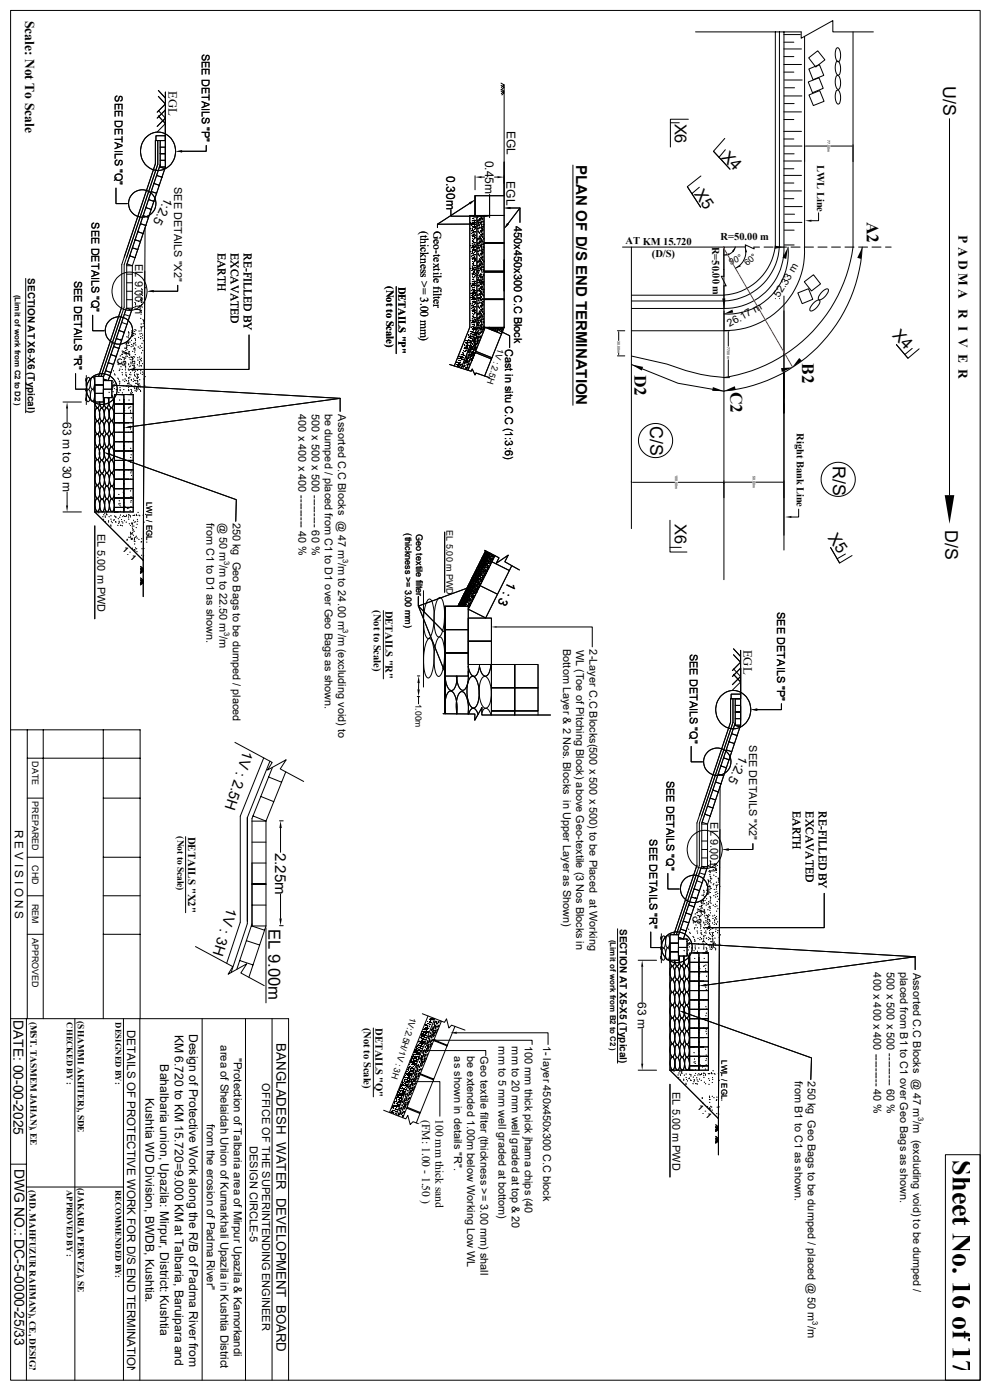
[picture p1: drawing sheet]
<svg xmlns="http://www.w3.org/2000/svg" width="297mm" height="420mm" viewBox="0 0 297 420" stroke-linecap="round" stroke-linejoin="round" font-family="sans-serif">
<defs><g id="words">
<text font-size="8.4" x="285.6" y="348.1" transform="rotate(90 285.6 348.1)">Sheet No. 16 of 17</text>
<g font-size="5.3">
<text x="282.7" y="25.8" transform="rotate(90 282.7 25.8)">U/S</text>
<text x="194.9" y="127.8" transform="rotate(90 194.9 127.8)">C/S</text>
<text x="249.6" y="139.9" transform="rotate(90 249.6 139.9)">R/S</text>
<text x="283.3" y="159" transform="rotate(90 283.3 159)">D/S</text>
</g>
<g font-size="5.2">
<text x="259.8" y="66.5" transform="rotate(90 259.8 66.5)">A2</text>
<text x="190.2" y="112.4" transform="rotate(90 190.2 112.4)">D2</text>
<text x="240.4" y="108.9" transform="rotate(90 240.4 108.9)">B2</text>
<text x="218.9" y="117.6" transform="rotate(90 218.9 117.6)">C2</text>
</g>
<text font-size="5" x="80.4" y="278.6" transform="rotate(90 80.4 278.6)">EL 9.00m</text>
<g font-size="4.9">
<text x="202.2" y="37.1" transform="rotate(90 202.2 37.1)">X6</text>
<text x="216.1" y="47.3" transform="rotate(45 216.1 47.3)">X4</text>
<text x="208" y="58.3" transform="rotate(55 208 58.3)">X5</text>
<text x="267.2" y="100.8" transform="rotate(45 267.2 100.8)">X4</text>
<text x="202.2" y="157.1" transform="rotate(90 202.2 157.1)">X6</text>
<text x="248" y="161.4" transform="rotate(55 248 161.4)">X5</text>
</g>
<g font-size="4.5">
<text x="172.7" y="49.5" transform="rotate(90 172.7 49.5)">PLAN OF D/S END TERMINATION</text>
<text x="82.5" y="255.8" transform="rotate(90 82.5 255.8)">2.25m</text>
</g>
<g font-size="4.4">
<text x="72.9" y="225" transform="rotate(108 72.9 225)">1V : 2.5H</text>
<text x="68.2" y="272.2" transform="rotate(108 68.2 272.2)">1V : 3H</text>
</g>
<g font-size="4.1">
<text x="7.6" y="6.2" transform="rotate(90 7.6 6.2)">Scale: Not To Scale</text>
<text x="4" y="306" transform="rotate(90 4 306)">DATE: 00-00-2025</text>
<text x="4.4" y="350.8" transform="rotate(90 4.4 350.8)">DWG NO.: DC-5-0000-25/33</text>
</g>
<g font-size="4">
<text x="287.2" y="70.5" transform="rotate(90 287.2 70.5)">P A D M A</text>
<text x="287.2" y="92.7" transform="rotate(90 287.2 92.7)">R I V E R</text>
<text x="82.8" y="313" transform="rotate(90 82.8 313)">BANGLADESH WATER DEVELOPMENT BOARD</text>
</g>
<g font-size="3.9">
<text x="49.5" y="59" transform="rotate(116 49.5 59)">1:2.5</text>
<text x="37.1" y="104.1" transform="rotate(116 37.1 104.1)">1:3</text>
<text x="150" y="179.2" transform="rotate(116 150 179.2)">3</text>
<text x="152.4" y="174.3" transform="rotate(116 152.4 174.3)">1 :: 3</text>
<text x="152.4" y="174.3" transform="rotate(116 152.4 174.3)">1</text>
<text x="221.8" y="226.5" transform="rotate(116 221.8 226.5)">1:2.5</text>
<text x="209.5" y="271.6" transform="rotate(116 209.5 271.6)">1:3</text>
</g>
<g font-size="3.8">
<text x="50.5" y="27.4" transform="rotate(90 50.5 27.4)">EGL</text>
<text x="222.8" y="194.9" transform="rotate(90 222.8 194.9)">EGL</text>
</g>
<g font-size="3.6">
<text x="151.9" y="39.2" transform="rotate(90 151.9 39.2)">EGL</text>
<text x="133.9" y="52.9" transform="rotate(90 133.9 52.9)">0.30m</text>
<text x="145.4" y="48.2" transform="rotate(90 145.4 48.2)">0.45m</text>
<text x="151.8" y="54.4" transform="rotate(90 151.8 54.4)">EGL</text>
<text x="18.8" y="126.6" transform="rotate(90 18.8 126.6)">63 m to 30 m</text>
<text x="191.2" y="300.6" transform="rotate(90 191.2 300.6)">63 m</text>
<text x="52.4" y="310.4" transform="rotate(90 52.4 310.4)">KM 6.720 to KM 15.720=9.000 KM at Talbaria, Baruipara and</text>
<text x="56.7" y="310.1" transform="rotate(90 56.7 310.1)">Design of Protective Work along the R/B of Padma River from</text>
<text x="48" y="319.3" transform="rotate(90 48 319.3)">Bahalbaria union, Upazila: Mirpur, District: Kushtia</text>
<text x="43.6" y="329.5" transform="rotate(90 43.6 329.5)">Kushtia WD Division, BWDB, Kushtia.</text>
</g>
<g font-size="3.5">
<text x="126" y="69.2" transform="rotate(90 126 69.2)">(thickness &gt;= 3.00 mm)</text>
<text x="130" y="69.2" transform="rotate(90 130 69.2)">Geo-textile filter</text>
<text x="65.3" y="75.9" transform="rotate(90 65.3 75.9)">EARTH</text>
<text x="69.2" y="75.9" transform="rotate(90 69.2 75.9)">EXCAVATED</text>
<text x="73.1" y="75.9" transform="rotate(90 73.1 75.9)">RE-FILLED BY</text>
<text x="237.6" y="243.4" transform="rotate(90 237.6 243.4)">EARTH</text>
<text x="241.6" y="243.4" transform="rotate(90 241.6 243.4)">EXCAVATED</text>
<text x="245.4" y="243.4" transform="rotate(90 245.4 243.4)">RE-FILLED BY</text>
<text x="4.4" y="248.9" transform="rotate(90 4.4 248.9)">R E V I S I O N S</text>
<text x="38.1" y="308.9" transform="rotate(90 38.1 308.9)">DETAILS OF PROTECTIVE WORK FOR D/S END TERMINATION</text>
<text x="130.5" y="335.7" transform="rotate(90 130.5 335.7)">100 mm thick sand</text>
<text x="126.5" y="336" transform="rotate(90 126.5 336)">(FM: 1.00 - 1.50 )</text>
</g>
<g font-size="3.4">
<text x="66" y="313.6" transform="rotate(90 66 313.6)">area of Shelaidah Union of Kumarkhali Upazila in Kushtia District</text>
<text x="70.1" y="317.3" transform="rotate(90 70.1 317.3)">&quot;Protection of Talbaria area of Mirpur Upazila &amp; Kamorkandi</text>
<text x="62" y="337.3" transform="rotate(90 62 337.3)">from the erosion of Padma River&quot;</text>
</g>
<g font-size="3.3">
<text x="60.5" y="16.1" transform="rotate(90 60.5 16.1)">SEE DETAILS &quot;P&quot;</text>
<text x="34.4" y="28.6" transform="rotate(90 34.4 28.6)">SEE DETAILS &quot;Q&quot;</text>
<text x="52.2" y="56.1" transform="rotate(90 52.2 56.1)">SEE DETAILS &quot;X2&quot;</text>
<text x="27.4" y="66.7" transform="rotate(90 27.4 66.7)">SEE DETAILS &quot;Q&quot;</text>
<text x="154.1" y="67.7" transform="rotate(90 154.1 67.7)">450x450x300 C.C Block</text>
<text x="40.5" y="79.2" transform="rotate(90 40.5 79.2)">EL 9.00 m</text>
<text x="22.3" y="84.2" transform="rotate(90 22.3 84.2)">SEE DETAILS &quot;R&quot;</text>
<text x="151.4" y="104.6" transform="rotate(90 151.4 104.6)">Cast in situ C.C (1:3:6)</text>
<text x="89.5" y="124.2" transform="rotate(90 89.5 124.2)">400 x 400 x 400 --------- 40 %</text>
<text x="93.4" y="124.1" transform="rotate(90 93.4 124.1)">500 x 500 x 500 --------- 60 %</text>
<text x="97.4" y="124.1" transform="rotate(90 97.4 124.1)">be dumped / placed from C1 to D1 over Geo Bags as shown.</text>
<text x="101.3" y="124.3" transform="rotate(90 101.3 124.3)">Assorted C.C Blocks @ 47 m /m to 24.00 m /m (excluding void) to</text>
<text x="29.2" y="160.1" transform="rotate(90 29.2 160.1)">EL 5.00 m PWD</text>
<text x="61.8" y="156.9" transform="rotate(90 61.8 156.9)">from C1 to D1 as shown.</text>
<text x="65.8" y="156.9" transform="rotate(90 65.8 156.9)">@ 50 m /m to 22.50 m /m</text>
<text x="69.8" y="156.8" transform="rotate(90 69.8 156.8)">250 kg Geo Bags to be dumped / placed</text>
<text x="232.9" y="183.6" transform="rotate(90 232.9 183.6)">SEE DETAILS &quot;P&quot;</text>
<text x="168.7" y="194.7" transform="rotate(90 168.7 194.7)">Bottom Layer &amp; 2 Nos. Blocks in Upper Layer as Shown)</text>
<text x="172.7" y="194.9" transform="rotate(90 172.7 194.9)">WL (Toe of Pitching Block) above Geo-textile (3 Nos Blocks in</text>
<text x="176.7" y="194.8" transform="rotate(90 176.7 194.8)">2-Layer C.C Blocks(500 x 500 x 500) to be Placed at Working</text>
<text x="206.8" y="196.1" transform="rotate(90 206.8 196.1)">SEE DETAILS &quot;Q&quot;</text>
<text x="224.5" y="223.6" transform="rotate(90 224.5 223.6)">SEE DETAILS &quot;X2&quot;</text>
<text x="199.8" y="234.2" transform="rotate(90 199.8 234.2)">SEE DETAILS &quot;Q&quot;</text>
<text x="56.3" y="251" transform="rotate(90 56.3 251)">DETAILS &quot;X2&quot;</text>
<text x="194.6" y="251.8" transform="rotate(90 194.6 251.8)">SEE DETAILS &quot;R&quot;</text>
<text x="212.9" y="246.7" transform="rotate(90 212.9 246.7)">EL 9.00 m</text>
<text x="261.8" y="291.7" transform="rotate(90 261.8 291.7)">400 x 400 x 400 --------- 40 %</text>
<text x="265.8" y="291.6" transform="rotate(90 265.8 291.6)">500 x 500 x 500 --------- 60 %</text>
<text x="269.7" y="291.5" transform="rotate(90 269.7 291.5)">placed from B1 to C1 over Geo Bags as shown.</text>
<text x="273.7" y="291.8" transform="rotate(90 273.7 291.8)">Assorted C.C Blocks @ 47 m /m (excluding void) to be dumped /</text>
<text x="136.1" y="316.9" transform="rotate(90 136.1 316.9)">as shown in details &quot;R&quot;.</text>
<text x="140" y="316.9" transform="rotate(90 140 316.9)">be extended 1.00m below Working Low WL</text>
<text x="144" y="316.9" transform="rotate(90 144 316.9)">Geo textile filter (thickness &gt;= 3.00 mm) shall</text>
<text x="149.4" y="313.9" transform="rotate(90 149.4 313.9)">mm to 5 mm well graded at bottom)</text>
<text x="153.4" y="313.9" transform="rotate(90 153.4 313.9)">mm to 20 mm well graded at top &amp; 20</text>
<text x="157.3" y="313.8" transform="rotate(90 157.3 313.8)">100 mm thick pick jhama chips (40</text>
<text x="162.8" y="313.7" transform="rotate(90 162.8 313.7)">1- layer 450x450x300 C.C block</text>
<text x="78.6" y="325" transform="rotate(90 78.6 325)">OFFICE OF THE SUPERINTENDING ENGINEER</text>
<text x="201.6" y="327.6" transform="rotate(90 201.6 327.6)">EL 5.00 m PWD</text>
<text x="238.2" y="324.4" transform="rotate(90 238.2 324.4)">from B1 to C1 as shown.</text>
<text x="242.1" y="324.4" transform="rotate(90 242.1 324.4)">250 kg Geo Bags to be dumped / placed @ 50 m /m</text>
<text x="74.8" y="343.7" transform="rotate(90 74.8 343.7)">DESIGN CIRCLE-5</text>
</g>
<g font-size="3.2">
<text x="115.9" y="85.9" transform="rotate(90 115.9 85.9)">(Not to Scale)</text>
<text x="119.4" y="86" transform="rotate(90 119.4 86)">DETAILS &quot;P&quot;</text>
<text x="112" y="183.1" transform="rotate(90 112 183.1)">(Not to Scale)</text>
<text x="115.6" y="183.2" transform="rotate(90 115.6 183.2)">DETAILS &quot;R&quot;</text>
<text x="109" y="308.3" transform="rotate(90 109 308.3)">(Not to Scale)</text>
<text x="112.6" y="308.4" transform="rotate(90 112.6 308.4)">DETAILS &quot;Q&quot;</text>
</g>
<g font-size="3.1">
<text x="244.9" y="49.5" transform="rotate(90 244.9 49.5)">LWL Line</text>
<text x="187.5" y="73.3" transform="rotate(1 187.5 73.3)">AT KM 15.720</text>
<text x="195.3" y="77" transform="rotate(1 195.3 77)">(D/S)</text>
<text x="213.4" y="74" transform="rotate(89 213.4 74)">R=50.00 m</text>
<text x="216" y="72">R=50.00 m</text>
<text x="233.5" y="89.5" transform="rotate(-59 233.5 89.5)">52.33 m</text>
<text x="218.7" y="98.2" transform="rotate(-29 218.7 98.2)">26.17 m</text>
<text x="238.8" y="129.9" transform="rotate(90 238.8 129.9)">Right Bank Line</text>
</g>
<g font-size="3">
<text x="8.3" y="83.5" transform="rotate(90 8.3 83.5)">SECTION AT X6-X6 (Typical)</text>
<text x="185.7" y="278.6" transform="rotate(90 185.7 278.6)">SECTION AT X5-X5 (Typical)</text>
</g>
<g font-size="2.8">
<text x="53.2" y="250.9" transform="rotate(90 53.2 250.9)">(Not to Scale)</text>
<text x="9.1" y="306.5" transform="rotate(90 9.1 306.5)">(MST. TASMEM JAHAN), EE</text>
<text x="23.3" y="306.4" transform="rotate(90 23.3 306.4)">(SHAMMI AKHTER), SDE</text>
<text x="8.9" y="357.1" transform="rotate(90 8.9 357.1)">(MD. MAHFUZUR RAHMAN), CE, DESIGN</text>
<text x="23.3" y="356.5" transform="rotate(90 23.3 356.5)">(JAKARIA PERVEZ), SE</text>
</g>
<g font-size="2.7">
<text x="149.3" y="104.3" transform="rotate(108 149.3 104.3)">1V : 2.5H</text>
<text x="121.5" y="160" transform="rotate(90 121.5 160)">(thickness &gt;= 3.00 mm)</text>
<text x="124.7" y="160.1" transform="rotate(90 124.7 160.1)">Geo textile filter</text>
<text x="133.8" y="159" transform="rotate(90 133.8 159)">EL 5.00 m PWD</text>
<text x="9.6" y="228.4" transform="rotate(90 9.6 228.4)">DATE</text>
<text x="9.6" y="240.4" transform="rotate(90 9.6 240.4)">PREPARED</text>
<text x="9.6" y="259.6" transform="rotate(90 9.6 259.6)">CHD</text>
<text x="9.6" y="271.1" transform="rotate(90 9.6 271.1)">REM</text>
<text x="9.6" y="281.3" transform="rotate(90 9.6 281.3)">APPROVED</text>
<text x="123.1" y="305" transform="rotate(108 123.1 305)">1V:2.5H/1V : 3H</text>
</g>
<g font-size="2.6">
<text x="219" y="79.4" transform="rotate(-21 219 79.4)">90°</text>
<text x="224" y="79.9" transform="rotate(-41 224 79.9)">60°</text>
<text x="124.5" y="211.1" transform="rotate(90 124.5 211.1)">1.00m</text>
<text x="20" y="306.7" transform="rotate(90 20 306.7)">CHECKED BY :</text>
<text x="34.6" y="306.7" transform="rotate(90 34.6 306.7)">DESIGNED BY:</text>
<text x="20" y="357" transform="rotate(90 20 357)">APPROVED BY :</text>
<text x="34.6" y="357" transform="rotate(90 34.6 357)">RECOMMENDED BY:</text>
</g>
<g font-size="2.4">
<text x="4.4" y="88.4" transform="rotate(90 4.4 88.4)">(Limit of work from C2 to D2 )</text>
<text x="43.9" y="150.5" transform="rotate(90 43.9 150.5)">LWL / EGL.</text>
<text x="36.6" y="164.9" transform="rotate(44 36.6 164.9)">1 :: 1</text>
<text x="36.6" y="164.9" transform="rotate(44 36.6 164.9)">1</text>
<text x="39" y="167.3" transform="rotate(44 39 167.3)">1</text>
<text x="182.9" y="281.9" transform="rotate(90 182.9 281.9)">(Limit of work from B2 to C2 )</text>
<text x="216.3" y="318" transform="rotate(90 216.3 318)">LWL / EGL.</text>
<text x="209" y="332.5" transform="rotate(44 209 332.5)">1 :: 1</text>
<text x="209" y="332.5" transform="rotate(44 209 332.5)">1</text>
<text x="211.3" y="334.8" transform="rotate(44 211.3 334.8)">1</text>
</g>
<g font-size="2.3">
<text x="102.8" y="167.6" transform="rotate(90 102.8 167.6)">3</text>
<text x="67.2" y="168.4" transform="rotate(90 67.2 168.4)">3</text>
<text x="67.2" y="189.6" transform="rotate(90 67.2 189.6)">3</text>
<text x="102.8" y="188.8" transform="rotate(90 102.8 188.8)">3</text>
<text x="275.1" y="335.1" transform="rotate(90 275.1 335.1)">3</text>
<text x="243.5" y="396.4" transform="rotate(90 243.5 396.4)">3</text>
</g>
<g font-size="1.1">
<text x="248" y="42.1" transform="rotate(90 248 42.1)">77.00m</text>
<text x="185" y="102.3" transform="rotate(90 185 102.3)">30.00m</text>
<text x="217.9" y="104" transform="rotate(90 217.9 104)">77.00 m</text>
<text x="202.4" y="142.6" transform="rotate(90 202.4 142.6)">100.00m</text>
<text x="225.6" y="142.9" transform="rotate(90 225.6 142.9)">50.00m</text>
</g>
</g></defs>
<g fill="none" stroke="#000" stroke-width=".3">
<path d="M3.2 3.1h290.6v411h-290.6zM208.4 9.6h31.7v1.9l9.5-5.3v3.4h12.1M232.4 9.6l-.1 64.5a16.7 16.7 0 0 1-15.3 14.4M233.6 9.6v64.6M234.9 10.4h5M234.9 14.7h5.3M234.9 19.3h5.3M234.9 9.6v64.5a17.8 17.8 0 0 1-18 18.4M234.9 12.7h3M234.9 17h3M241.1 10.9v63.2M242.4 17.4l2.7-2.2 2.1 2.7-2.7 2.2z"/>
<path d="M250.7 14.5l.3-.2a3.2 3.2 0 0 1 .7 3.7l-.5 .5a3.2 3.2 0 0 1-.7-3.7zM250.7 18.5l.3-.2a3.2 3.2 0 0 1 .7 3.8l-.5 .5a3.2 3.2 0 0 1-.7-3.8zM255.7 9.6v64.5a45.8 45.8 0 0 1-38.8 39.2M47.5 28.9l2.1 2.3-2.5 2.5M47.5 33.1l2.1 2.3-2.5 2.5 2.5-2.5M47.5 27.1l2.1 2.3M49.6 37.1l-2.1-2.3 2.1 2.3-2.5 2.5M49.6 27.6v22.5M49.6 33l-2.5 2.4M150.2 24.9l.9 .6-.9 .7M150.2 25.6l.9 .6-.9 .7M150.2 26.8l.9 .5-.9 .8"/>
<path d="M150.2 27.3l.9 .6-.7 .6M151.1 25.4v33.3h-8.7v6.5M200.9 36.8h2.7M206.3 35.8h-5.4v8.3M234.9 33.6h5.3M234.9 39.4h5.3M234.9 21.6h3M234.9 35.9h3M235 28.8h5.3M235.1 31.1h2.9M235.1 24h5.3M235.2 26.3h2.9"/>
<path d="M242.2 24.6l3.2-1.3 1.3 3.2-3.2 1.3zM242.4 20.7l3.2-1.3 1.3 3.2-3.2 1.3zM242.4 28.5l3.3-1.3 1.3 3.2-3.2 1.3zM250.7 27.2l.3-.2a3.2 3.2 0 0 1 .7 3.7l-.5 .5a3.2 3.2 0 0 1-.7-3.7zM250.7 22.8l.3-.2a3.2 3.2 0 0 1 .7 3.7l-.5 .5a3.2 3.2 0 0 1-.7-3.7zM284.6 35.6v112.9M34.8 56.4v4.7h3.3M43.5 41.4a5.2 5.2 0 0 1 5.8-1.4 5.2 5.2 0 0 1 3.3 5 5.3 5.3 0 0 1-2.6 5.3 5.3 5.3 0 0 1-5.9-.5 6.1 6.1 0 0 1-.6-8.4zM44.5 59.9l1.6 .5M45.3 57.4l1.6 .6M46.1 55l1.7 .6M46.7 40.7h2.9v1.5h-2.9z"/>
<path d="M46.7 42.2h-.1v6.9l-10.1 30.3v12.7l-7 20.8M46.9 52.6l1.7 .6M47.3 42.2v7.1l-10.1 30.1v12.8l-6.9 20.7M47.8 50l1.6 .6M48 48.1h1.6M48 46.1h1.6M48 44.2h1.6M48 49.4l-10 30.1v13h1.7M49.6 42.2h-1.6v7.9h1.6M49.6 50.1l-9.9 29.6M61.8 43.6v1.8h-7.2M142.4 52.7v4.2"/>
<path d="M144.3 53.1h.9M146.7 58.4v6.8M148.2 53.1h.9M151 52.7v2.3M151.1 48.6v38.7M171.7 49.5v72.1M209.6 56.2l-2.3 1.9M210.1 52.8l-4.1 3.2 4 6.1-4-6.1M217.2 41.5l-3.4 3.9 5 5.4-5-5.4M217.4 44.9l-1.9 2.3M234.9 48.3h5.3M234.9 52.6h5.3"/>
<path d="M234.9 57.3h5.3M234.9 50.6h3M234.9 54.9h3M234.9 59.6h3M234.9 41.7h3M235 43.8h5.3M235.1 46.1h2.9M241.5 43.8h6.3M249 43.8h6.3M38 79.7h1.7M38.1 79.2l1.6 .5zM38.9 76.8l1.6 .5"/>
<path d="M39.7 74.3l1.6 .6M39.7 79.7v12.8M40.5 71.9l1.6 .6M41.3 69.5l1.6 .6M42.1 67.1l1.6 .5M42.9 64.7l1.6 .5M43.5 68.4l-.6 99.7M43.7 62.3l1.6 .5M135.1 62.9v2h7.3M140.8 61l-9.7 6.3M141 67.2l-9.9 .1v1M141.1 75.5h.1"/>
<path d="M141.1 73.7h.1M141.1 68.7h.1M141.1 66.9h.1M141.3 76.9h.1M141.3 70.1h.1M141.4 76.1h.1M141.4 69.3h.1M141.4 74.4h.1M141.4 67.6h.1M141.5 70.7h.1M141.5 77.5h.1M141.6 79.9h.1"/>
<path d="M141.6 73.1h.1M141.6 66.3h.1M141.6 75.4h.1M141.6 77.9h.1M141.6 71h.1M141.6 66.8h.1M141.6 75.9h.1M141.6 78.5h.1M141.6 73.6h.1M141.6 68.5h.1M141.6 67.4h.1M141.6 64.8h.1"/>
<path d="M141.7 79.2h.1M141.6 74.2h.1M141.6 69.1h.1M141.6 71.6h.1M141.7 72.4h.1M141.7 65.6h.1M141.7 74.2h.1M141.7 67.4h.1M141.8 76.8h.1M141.8 74.9h.1M141.8 69.9h.1M141.8 74h.1"/>
<path d="M141.8 67.1h.1M141.8 77.3h.1M141.8 76.2h.1M141.8 70.4h.1M141.8 73.7h.1M141.8 68.1h.1M141.8 66.9h.1M141.9 75.1h.1M141.9 77.5h.1M141.9 68.2h.1M141.8 69.3h.1M141.9 70.7h.1"/>
<path d="M141.9 70.8h.1M141.9 72.4h.1M141.9 71.8h.1M141.9 65.6h.1M141.9 77.7h.1M142 76.6h.1M141.9 79.2h.1M141.9 78.7h.1M142 73.7h.1M142 69.8h.1M142 66.9h.1M141.9 65.1h.1"/>
<path d="M142 75.1h.1M142.1 79.8h.1M142.1 74.8h.1M142.1 72.9h.1M142 68.2h.1M142.1 74h.1M142.1 68h.1M142.1 66.1h.1M142.1 67.2h.1M142.1 76.5h.1M142.1 69.6h.1M142.1 66.7h.1"/>
<path d="M142.2 75.7h.1M142.2 68.9h.1M142.1 73.4h.1M142.2 74.2h.1M142.2 77.7h.1M142.2 77.1h.1M142.2 70.9h.1M142.2 70.3h.1M142.2 67.4h.1M142.2 71.5h.1M142.2 78.3h.1M142.3 77.2h.1"/>
<path d="M142.3 78.5h.1M142.3 74.3h.1M142.3 64.8h.1M142.3 79.8h.1M142.3 70.4h.1M142.3 71.6h.1M142.3 72.9h.1M142.3 66.1h.1M142.3 67.5h.1M142.4 68.1h.1M142.4 68.4h.1M142.5 77.6h.1"/>
<path d="M142.4 75h.1M142.5 75.5h.1M142.4 75.3h.1M142.5 70.7h.1M142.5 68.7h.1M142.5 76.5h.1M142.5 73.6h.1M142.5 66.8h.1M142.5 78.1h.1M142.5 71.2h.1M142.5 69.6h.1M142.6 74.1h.1"/>
<path d="M142.6 67.3h.1M142.9 64.6v34l-4.7 11.8M143 78.4l.3 .1-.1 .4zM143 71.6h.3l-.1 .5zM143 74.4h.3l-.1 .2zM143 64.8l.3 .1-.1 .3zM143 67.6h.3l-.1 .3zM143.1 79.7l.2 .1-.1 .4zM143.1 72.9h.2l-.1 .4zM143.1 66.1h.2l-.1 .4zM143.2 75.3l.2 .1-.1 .2zM143.2 68.5h.2l-.1 .2z"/>
<path d="M143.2 73.6h.2l-.1 .3zM143.2 66.8h.2l-.1 .3zM143.3 76.2h.2l-.2 .3zM143.3 69.3l.2 .1-.2 .2zM143.5 74.2h.2l-.1 .3zM143.5 67.4h.2l-.1 .3zM143.5 78.2l.3 .2-.2 .3zM143.5 71.4l.3 .1-.2 .3zM143.6 76.6h.2l-.1 .2zM143.6 69.7h.2l-.1 .3zM143.6 79.5l.2 .1-.2 .3zM143.6 65.8l.2 .2-.2 .3z"/>
<path d="M143.6 75h.2l-.1 .3zM143.6 68.2h.2l-.1 .3zM143.6 77.7h.3l-.1 .3zM143.6 70.9h.3l-.1 .2zM143.7 79.2h.3l-.1 .3zM143.7 72.3h.3l-.1 .4zM143.7 65.5h.3l-.1 .4zM143.8 73.5h.2v.4zM143.8 66.7h.2v.4zM143.8 72.8l-.2-.2v.5l.2-.3M143.9 78.1l.2 .3h-.2zM143.9 71.3l.2 .2-.2 .1z"/>
<path d="M144 79.3l.2 .3h-.2zM144 72.5l.2 .2-.2 .1zM144 65.7l.2 .2-.2 .1zM144 76h.3l-.1 .4zM144 69.2h.3l-.1 .4zM144.1 77.2h.2v.4zM144.1 70.4h.2v.4zM144.1 78.5l.3 .1-.1 .3zM144.1 71.7l.3 .1-.1 .3zM144.1 64.9h.3l-.1 .4zM144.1 74l.3 .1-.1 .3zM144.1 67.2l.3 .1-.1 .3z"/>
<path d="M144.2 73.2l.2 .1v.3zM144.2 65.2h.2v.4zM144.2 66.4l.2 .1v.3zM144.2 75l.2 .2-.2 .1zM144.2 78.8l.2 .1v.3zM144.2 68.1l.2 .3h-.2zM144.2 72l.2 .1v.3zM144.3 76.2l.2 .2-.2 .1zM144.3 69.3l.2 .3h-.2zM144.3 64.9h.5M144.4 74.8h.2M144.4 67.9h.2"/>
<path d="M144.4 75.4h.3l-.1 .4zM144.4 77.7l.3 .1-.1 .3zM144.4 68.5l.3 .1-.1 .3zM144.4 70.8l.3 .1-.1 .3zM144.5 76.9l.2 .1v.3zM144.5 70l.2 .1v.3zM144.5 75.6l.2 .1v.4zM144.5 68.8l.2 .1v.4zM144.5 79.2h.2v.3zM144.5 72.4h.2v.2zM144.5 65.6h.2v.3zM144.6 74.8h.3l-.1 .3z"/>
<path d="M144.6 67.9h.3l-.1 .3zM144.7 73.2h.2l-.1 .2zM144.7 66.3l.2 .1-.1 .2zM144.8 74l.2 .1-.1 .2zM144.8 67.3h.2l-.1 .2zM144.9 78.3l.2 .1-.1 .2zM144.9 71.5h.2l-.1 .3zM144.9 64.7h.2l-.1 .3zM145.1 64.6h5.9zM145.1 64.6v16.7h5.9M145.1 73h5.9M145.1 72.8h5.9"/>
<path d="M151 64.6h-10.2v33.6l-4.7 11.6M151.1 77.9v3.4M153 62.4h2.8v4.3M155.8 62.4l-3.6 4.7M186.6 74.1h30.4M189.2 74.1v84.5M216.9 74.1l.1 8.8h-.8l1.4 2.9h-.6v6.7M217 74.1h6.5l-.1-.7 2.6 1.3-.1-.6h1.7M217 74.1v99.8M220.4 74.1a3.2 3.2 0 0 1-3.4 2.4M223.3 74.1a5.5 5.5 0 0 1-2.9 6.4M229 74.1h2.7"/>
<path d="M233 74.1h2.7M233.6 74.1a17.1 17.1 0 0 1-16.6 16.2M235 66.7h5.3M235.1 69h2.9M235.1 73.5h2.9M235.1 62h5.3M235.2 64.3h2.9M236.2 74.1a18.2 18.2 0 0 1-19.2 20.1M237.1 74.1h2.7M241.1 74.1a23.8 23.8 0 0 1-24.2 25.1M241.1 74.1h2.7M245.2 74.1h2.7"/>
<path d="M245.3 63.8v2.4h-2.1M249.2 74.1h2.7M253.2 74.1h2.7M257.3 74.1h2.7M258.4 74.1a45.8 45.8 0 0 1-41.4 43.2M261.3 74.1h2.7M265.4 74.1h1.7M7.7 83.5v40.3M27.8 94.6v4.6h3.4M35 83.4a5.2 5.2 0 0 1 5.8-1.4 5.2 5.2 0 0 1 3.3 5 5.3 5.3 0 0 1-2.7 5.3 5.3 5.3 0 0 1-5.9-.5 6.1 6.1 0 0 1-.5-8.4zM35.6 99.1l1.7 .6M36.4 96.7l1.7 .6z"/>
<path d="M37.3 94.3l1.6 .6zM38 89.9h1.7M38 87.4h1.7M38 84.8h1.7M38 82.3h1.7M38.5 99.6h.1M38.6 99.8h.1M39.5 99.7h.1M39.5 93l-1.7-.5-6.8 20.7M39.5 99.2h.1M39.7 99.4h.1M39.7 92.5l-7.3 21.7-1.4-.5"/>
<path d="M39.8 99.3h.1M39.8 100h.1M39.8 99.6h.1M40 92.2h.1M40.3 88h.1M40.3 99.4h.1M40.4 92.4h.1M40.4 98.9h.1M40.4 90.8h.1M40.5 92h.1M40.6 91.4h.1M40.6 91h.1"/>
<path d="M40.7 92.8h.1M40.7 99.1h.1M41.5 90.5h.1M41.7 99.3h.1M41.9 91.7h.1M42 88.1h.1M42 93.3h.1M42.1 89.8h.1M42.2 95.5h.1M42.2 98.1h.1M42.2 93h.1M42.2 99.3h.1"/>
<path d="M42.2 94.2h.1M42.3 97.2h.1M42.3 91.8h.1M42.3 89.5h.1M42.3 98.7h.1M42.3 90.7h.1M42.3 93.7h.1M42.3 93.3h.1M42.3 90.2h.2M42.4 98.3h.1M42.4 88.3h.1M42.4 91.4h.1"/>
<path d="M42.4 89.7h.1M42.4 86.7h.1M42.5 87.8h.1M42.5 90.8h.1M42.5 90.4h.1M42.6 98h.1M42.6 92.1h.1M42.6 87.3h.1M42.6 86.9h.1M42.7 88.6h.1M42.8 95.9h.1M42.9 97.1h.1"/>
<path d="M43 96.6h.1M43 96.2h.1M43.1 97.9h.1M43.3 92.7h.1M43.3 98.4h.1M43.3 89.2h.1M43.4 89.8h.1M43.5 86.3h.1M53.3 85.6v1.8h-7.2M118.7 86v20.1M141 99.5h.1M141.1 85.2h.1"/>
<path d="M141.1 96.2h.1M141.1 91.2h.1M141.1 80.6h.1M141.3 87.2h.1M141.2 89.3h.1M141.2 88.1h.1M141.3 98.2h.1M141.3 92.5h.1M141.4 85.9h.1M141.4 91.8h.1M141.4 96.9h.1M141.4 81.2h.1"/>
<path d="M141.5 89.9h.1M141.5 82.2h.1M141.5 88.7h.1M141.5 93.2h.1M141.5 99.6h.1M141.6 87.8h.1M141.6 86.4h.1M141.6 84.5h.1M141.6 98.8h.1M141.6 97.4h.1M141.6 95.5h.1M141.5 99.8h.1"/>
<path d="M141.6 85.1h.1M141.6 93.5h.1M141.6 80.5h.1M141.6 85.6h.1M141.6 82.5h.1M141.6 83.1h.1M141.6 96.1h.1M141.6 96.6h.1M141.6 91h.1M141.6 91.6h.1M141.6 94.1h.1M141.6 81h.1"/>
<path d="M141.7 83.9h.1M141.7 94.9h.1M141.7 85.6h.1M141.7 89.2h.1M141.7 87.9h.1M141.7 96.7h.1M141.7 81h.1M141.8 85.4h.1M141.8 89.4h.1M141.8 88.5h.1M141.8 98h.1M141.8 92.4h.1"/>
<path d="M141.8 96.4h.1M141.8 87h.1M141.8 85.2h.1M141.8 89.7h.1M141.8 93h.1M141.8 96.2h.1M141.8 90.6h.1M141.8 80.5h.1M141.8 80.8h.1M141.9 87.5h.1M141.8 82h.1M141.9 82.1h.1"/>
<path d="M141.9 88.2h.1M141.9 90.8h.1M141.8 91.9h.1M141.9 87.8h.1M141.9 88.3h.1M141.9 98.6h.1M141.9 98.8h.1M141.9 99.3h.1M141.9 93.1h.1M141.9 82.3h.1M141.9 83.9h.1M141.9 83.4h.1"/>
<path d="M141.9 93.3h.1M141.9 94.4h.1M142 85.2h.1M142 96.2h.1M142 92.2h.1M141.9 94.9h.1M142 80.6h.1M142 87.3h.1M142 98.3h.1M142 90.7h.1M142.1 86.3h.1M142.1 84.4h.1"/>
<path d="M142.1 85.5h.1M142.1 90h.1M142.1 97.3h.1M142.1 95.4h.1M142.1 96.5h.1M142 99.9h.1M142.1 81.6h.1M142.1 80.9h.1M142.1 86.8h.1M142.1 85h.1M142.1 88.8h.1M142.1 96h.1"/>
<path d="M142.1 92.1h.1M142.1 80.3h.1M142.2 87.6h.1M142.2 85.6h.1M142.1 97.8h.1M142.2 98.6h.1M142.2 91.4h.1M142.2 82.4h.1M142.2 81.7h.1M142.2 93.4h.1M142.2 92.8h.1M142.2 96.6h.1"/>
<path d="M142.2 81h.1M142.2 82.9h.1M142.3 83.1h.1M142.3 85.8h.1M142.3 89.2h.1M142.2 93.9h.1M142.3 92.9h.1M142.3 94.1h.1M142.3 81.9h.1M142.3 89.8h.1M142.3 95.4h.1M142.3 96.8h.1"/>
<path d="M142.3 81.2h.1M142.3 87.9h.1M142.3 84.4h.1M142.4 88.1h.1M142.3 98.9h.1M142.4 88.6h.1M142.4 90.6h.1M142.4 90.9h.1M142.5 82.2h.1M142.5 93.2h.1M142.5 91.1h.1M142.5 85h.1"/>
<path d="M142.5 96.1h.1M142.5 87.2h.1M142.5 82.7h.1M142.5 98.2h.1M142.5 93.7h.1M142.5 92.1h.1M142.5 80.4h.1M142.6 87.7h.1M142.6 96.6h.1M142.6 99.8h.2l-.1 .4zM142.6 85.6h.1M142.6 98.7h.1"/>
<path d="M142.6 80.9h.1M143 99.5l.3 .2-.2 .3zM143 98.3l.3 .1-.1 .4zM143 94.1h.3l-.1 .4zM143 82.4l.3 .1-.2 .3zM143 96.9h.3l-.1 .3zM143 81.2h.3l-.1 .3zM143.1 95.4h.2l-.1 .4zM143.1 83.9h.2l-.1 .2zM143.1 97.4h.2v.3zM143.1 88.4l.2 .1-.1 .2zM143.1 87.1h.2l-.1 .3z"/>
<path d="M143.1 84.6l.2 .1-.1 .2zM143.2 90.9l.2 .1-.1 .2zM143.2 89.3h.2l-.1 .3zM143.2 85.6l.2 .1-.1 .2zM143.2 96.1h.2l-.1 .3zM143.2 80.4h.2l-.1 .3zM143.3 83.2h.2l-.1 .3zM143.3 100l.2 .1-.2 .4zM143.3 91.8l.2 .1-.2 .2zM143.3 81.7v.3l.2-.3M143.3 99.1h.2l-.1 .3zM143.3 97.5h.3l-.1 .3z"/>
<path d="M143.3 90h.3l-.1 .3zM143.4 85.5h.3l-.1 .3zM143.5 83.9h.2l-.1 .3zM143.5 96.7h.2l-.1 .3zM143.5 81.1h.2l-.1 .2zM143.5 86.6l.3 .1-.1 .2zM143.5 93.9l.3 .1-.2 .3zM143.6 92.2h.2l-.1 .3zM143.6 95.1l.2 .2-.2 .3zM143.6 82.5h.2v.4zM143.6 88.1h.2v.4zM143.6 90.6l.2 .1-.1 .2z"/>
<path d="M143.6 89.3h.3v.4zM143.6 93.3h.3l-.1 .3zM143.7 94.8h.3l-.1 .4zM143.7 84.5h.2l-.1 .3zM143.7 98.5h.3v.4zM143.7 98.2l-.2-.1 .1 .4 .2-.3M143.8 96h.2v.4zM143.8 80.4l.2-.1v.5zM143.8 87l.2 .3h-.2zM143.8 99.7h.3l-.1 .4zM143.8 88.3l.3 .2-.3 .1zM143.9 84.9h.2v.4z"/>
<path d="M143.9 93.8l.2 .2-.2 .1zM143.9 86.1h.3v.5zM143.9 97.5l.2 .2h-.2zM144 82.2l.3 .1-.2 .3zM144 95l.2 .2-.2 .1zM144 98.7l.2 .2-.2 .1zM144 83l.2 .1-.1 .3zM144 87.4l.3 .1-.1 .3zM144 89.7l.3 .1-.1 .4zM144 91.7h.3l-.1 .4zM144.1 88.9l.2 .1-.1 .4zM144.1 83.9l.2 .2-.2 .1z"/>
<path d="M144.1 92.9h.2v.4zM144.1 85.1l.3 .2-.3 .1zM144.1 94.1l.3 .1-.1 .4zM144.1 97.8l.3 .1-.1 .4zM144.1 96.5l.3 .1-.1 .3zM144.1 80.8l.3 .1-.1 .3zM144.2 95.7l.2 .1v.3zM144.2 90.6l.2 .2-.2 .1zM144.2 94.5h.2v.4zM144.2 99.4h.2v.4zM144.2 98.2l.3 .1-.1 .3zM144.3 91.9l.2 .2h-.2z"/>
<path d="M144.3 84.3l.3 .1-.1 .3zM144.3 86.6l.3 .1-.1 .3zM144.3 87.8h-.2l.1 .4 .2-.4M144.4 85.8l.2 .1-.1 .3zM144.4 97.2h.2l-.1 .3zM144.4 81.6h.2M144.4 88.1l.2 .1-.1 .2zM144.4 98.7h.2l-.1 .4zM144.4 91l.3 .1-.1 .3zM144.4 80.1h-.2l.2 .4v-.4M144.5 83.7h.2v.2zM144.5 92.5l.2 .1v.4z"/>
<path d="M144.5 83h.2l-.1 .2zM144.5 91.3l.2 .1v.3zM144.5 94.9h.2v.3zM144.6 89.7h.2l-.1 .3zM144.6 90.4h.3l-.1 .3zM144.6 84.7l-.2-.1 .1 .4 .2-.3M144.7 95.6l.2 .1-.1 .2zM144.7 80h.2l-.1 .3zM144.7 93.4l-.3-.1 .2 .5 .1-.4M144.7 84.5h.3l-.1 .2zM144.7 85.2h.3l-.1 .3zM144.7 87.5h.2v.3z"/>
<path d="M144.7 88.5h.2v.3zM144.8 82.4l.2 .1-.1 .2zM144.8 96.6h.2l-.1 .3zM144.8 80.9h.2l-.1 .3zM144.8 86.7l.2 .1v.2zM144.8 97.9h.3l-.1 .3zM144.9 94h.2l-.1 .3zM145.1 98.6l-.2-.2v.5l.2-.3M145.1 87.2v-5.7h6v8.2h-6M145.1 87.4v10.8h6M145.1 89.9h6v8.3M146 98.4h.1"/>
<path d="M146.4 98.5h.1M146.6 98.2h.2l-.1 .3zM147 98.7h.1M147.2 98.3h.1M147.4 98.5h.1M147.4 98.8h.2l-.1 .3zM147.6 98.3h.3l-.1 .3zM148 99h.1M148.1 98.4h.2l-.1 .3zM148.2 99h.3l-.1 .2zM148.5 98.8h.1M148.6 98.5h.1"/>
<path d="M148.7 99.4h.1M148.8 98.7h.1M148.9 99h.2v.3zM149.1 98.3h.1M149.1 99.5h.1M149.1 98.5h.3l-.1 .3zM149.2 99h.1M149.4 98.4h.2l-.1 .3zM149.5 99h.2l-.1 .2zM149.8 98.8h.1M149.9 98.5h.1M150 99.4h.1"/>
<path d="M150.2 98.7h.1M150.2 99h.2l-.1 .3zM150.4 98.3h.1M150.4 99.5h.1M150.4 98.5h.3l-.1 .3zM150.7 99.7l2 1v3.6M151.1 98.2l-5.9 14.6M185 99.2h2.2M185.4 99.6v2.6M189.2 99.2h27.8M189.2 88.6h27.8M189.2 90.3h28.1"/>
<path d="M189.2 92.5h28M216.8 80.8l.2 .1M217.1 99.2h1.6M218.3 99.6v4.2M232.4 89.6h.1M233.6 89.6h.1M234.9 88.8v76.2M239.1 87.9l3.2-1.3 1.3 3.2-3.2 1.3zM241 84.5l2.8-2.1 2.1 2.8-2.7 2.1zM243.6 91.1l1-.8a.64 .64 0 0 1 1-.2 .64 .64 0 0 1 0 1 3.1 3.1 0 0 1-2.8 2.1l.1-1zM246.2 87.8l1-.9a.64 .64 0 0 1 1-.1 .64 .64 0 0 1-.1 1 3.1 3.1 0 0 1-2.7 2.1v-1zM22.6 112.1v4.7h2.9"/>
<path d="M25.7 113.6l.2 .2-.2 .3M25.7 113.7l.2 .3-.2 .3M25.7 116.5l.2 .3-.2 .3M25.7 116.8l.2 .2-.2 .3M25.7 119.4l.2 .2-.2 .4M25.7 119.6l.2 .2-.2 .3M25.9 112.6v8.8M26.2 117.1l.2-.2a1.49 1.49 0 0 1 .7 2.1l-.6 1.5a1.49 1.49 0 0 1-.7-2.1zM26.2 113.4l.2-.2a1.49 1.49 0 0 1 .7 2.1l-.6 1.5a1.49 1.49 0 0 1-.7-2zM27.5 117l.1-.2a1.49 1.49 0 0 1 .8 2.1l-.6 1.5a1.49 1.49 0 0 1-.7-2zM27.5 113.3l.1-.1a1.49 1.49 0 0 1 .8 2l-.6 1.5a1.49 1.49 0 0 1-.7-2zM28.4 112.9h2.6v2.6h-2.6z"/>
<path d="M28.4 115.5h2.6v2.5h-2.6zM28.4 118h2.6v2.6h-2.6zM28.4 115.7v37.9M31 114.2h2.5v5.1h-2.5v-2.5h2.5M31.1 119.3a2.82 2.82 0 0 1-.5 3l-.4-.2-.4-1.5M31.2 119.3a3.1 3.1 0 0 0 .7 3 2.41 2.41 0 0 0 .5-3M31.6 111.2l1.6 .6M32.4 108.8l1.6 .5M32.7 117.7h.1M33.2 106.4l1.6 .5M33.5 115h.1M33.5 118.6a3 3 0 0 1-.1 3.7 2.81 2.81 0 0 1-.7-3"/>
<path d="M33.6 116.1h.1M33.7 115.5h.1M33.7 116.7h.1M33.7 114.3h.1M33.8 116.2h.1M33.8 115.8h.1M33.9 117.5h.1M34 114.6h.1M34 111.3h.1M34 115.6l67.9 3.9M34 104l1.6 .5M34.1 115.9h.1"/>
<path d="M34.2 115.3h.1M34.2 116.6h.1M34.3 119.8v1.4h2.8v1.4M34.3 112.2h.1M34.5 112.5h.1M34.8 115.2h.1M34.8 116.9h.1M34.8 101.6l1.6 .5M35.3 113.5h.1M35.4 109.4h.1M35.5 113.7h.1M35.5 108.7h.1"/>
<path d="M35.5 118.4h.1M35.6 117.7h.1M35.6 118.4h4.3v35.2h-11.5M35.7 111.2h.1M35.7 114.3h.1M35.8 115.5h.1M35.9 115h.1M35.9 110.7h.1M35.9 114.6h.1M35.9 109.2h.1M35.9 116.3h.1M36 116.9h.1"/>
<path d="M36 117.2h.1M36.1 101.8h.1M36.2 110h.1M36.4 107.9h.1M36.5 118.4h.6v1.4M36.5 106.3h.1M36.6 111.8h.1M36.6 110.8h.1M36.7 112.4h.1M36.7 106.3h.1M36.7 117.9h.1M36.7 107.1h.1"/>
<path d="M36.8 105.8h.1M36.8 114h.1M36.9 115.7h.1M37.1 108.8h.1M37.1 107.2h.1M37.1 116.9h.1M37.1 119.8v1.4h-2.8v2.8h2.8v1.4M37.1 118.4h-2.8v35.2v-1.4h2.8v1.4v-1.4h2.8h-2.8v-1.4M37.1 119.8v1.4h2.8h-2.8v1.4M37.1 108.4h.1M37.2 108.4h.1M37.2 105.9h.1"/>
<path d="M37.2 107.8h.1M37.2 107.4h.1M37.3 109.2h.1M37.3 114.4h.1M37.4 104.4h.1M37.5 113.7h.1M37.5 106.1h.1M37.5 109.8h.1M37.5 111h.1M37.6 108.5h.1M37.6 110.4h.1M37.6 110h.1"/>
<path d="M37.7 105.8h.1M37.7 105.2h.1M37.7 112.3h.1M37.7 107h.1M37.7 111.7h.1M37.8 112.6h.1M37.8 104.6h.1M37.8 103.3h.1M37.8 114.1h.1M37.8 104.2h.1M37.8 106.5h.1M37.8 106.1h.1"/>
<path d="M37.8 103h.1M37.8 115.8h.1M37.9 114.2h.1M37.9 105.9h.1M37.9 104.1h.1M37.9 112.9h.1M38 103.6h.1M38 103.2h.1M38 104.1h.1M38 101h.1M38.1 104.9h.1M38.1 102.7h.1"/>
<path d="M38.1 106.9h.1M38.2 115.1h.1M38.3 102.4h.1M38.4 115.5h.1M38.4 103.6h.1M38.4 101.2h.1M38.4 115h.1M38.4 103.1h.1M38.4 110.7h.1M38.4 114.6h.1M38.5 113.3h.1M38.5 102.7h.1"/>
<path d="M38.5 114.1h.1M38.5 109.2h.1M38.5 116.9h.1M38.5 116.3h.1M38.5 100.8h.1M38.6 109.4h.1M38.6 117.2h.1M38.6 113.6h.1M38.6 100.2h.1M38.7 111.1h.1M38.7 101.5h.1M38.7 107.3h.1"/>
<path d="M38.7 114.9h.1M38.7 103.6h.1M38.8 110h.1M38.8 105.5h.1M38.8 112.3h.1M38.8 106.6h.1M38.8 116h.1M38.9 113.2h.1M38.9 102.6h.1M38.9 115.4h.1M39 107.9h.1M39.1 111.8h.1"/>
<path d="M39.1 109.8h.1M39.2 110.8h.1M39.2 112.4h.1M39.2 108.7h.1M39.2 117.9h.1M39.2 107.1h.1M39.2 109.1h.1M39.2 118h.1M39.2 116.8h.1M39.3 104h.1M39.3 115.6h.1M39.3 113.9h.1"/>
<path d="M39.3 107.1h.1M39.4 103.3h.1M39.4 114h.1M39.4 102.1h.1M39.4 117.5h.1M39.4 117.1h.1M39.5 115.7h.1M39.5 107.9h.1M39.6 111.2h.1M39.6 108.8h.1M39.6 107.2h.1M39.7 109.6h.1"/>
<path d="M39.7 108.4h.1M39.7 117.8h.1M39.7 100.5h.1M39.7 100.9h.1M39.8 108.3h.1M39.8 107.8h.1M39.8 105.4h.1M39.8 107.5h.1M39.8 107.4h.1M39.8 103.8h.1M39.9 103.5h.1M39.9 109.2h.1"/>
<path d="M39.9 116h.1M39.9 107h.1M39.9 114.4h.1M40 110.5h.1M40 103h.1M40 113.7h.1M40 100.6h.1M40 100.1h.2M40 109.7h.1M40.1 111h.1M40.1 104.7h.1M40.1 108.5h.1"/>
<path d="M40.2 110.4h.1M40.2 108.4h.1M40.2 110h.1M40.3 109.6h.1M40.3 112.3h.1M40.3 112.6h.1M40.3 107.1h.1M40.3 104.4h.1M40.3 111.7h.1M40.3 109h.1M40.3 105.6h.1M40.3 116.2h.1"/>
<path d="M40.3 116.6h.1M40.4 114.1h.1M40.4 108.6h.1M40.4 103.1h.1M40.4 115.8h.1M40.4 110.3h.1M40.4 105h.1M40.4 104.6h.1M40.4 101.5h.1M40.5 114.2h.1M40.5 117.2h.1M40.5 112.9h.1"/>
<path d="M40.5 106.4h.1M40.5 102.7h.1M40.6 100.2h.1M40.6 111.3h.1M40.6 102.2h.1M40.6 101.8h.1M40.7 103.5h.1M40.7 110.9h.1M40.7 115h.1M40.8 115.1h.1M40.8 116.7h.1M40.9 117.3h.1"/>
<path d="M40.9 116.2h.1M40.9 116.5h.1M41 112.2h.1M41.1 113.3h.1M41.1 113.5h.1M41.1 114.1h.1M41.1 117h.1M41.1 111h.1M41.1 112.9h.1M41.1 109.4h.1M41.1 113.6h.1M41.2 112.5h.1"/>
<path d="M41.2 111.1h.1M41.2 115.4h.1M41.2 114.2h.1M41.2 114.9h.1M41.3 114.5h.1M41.3 107.3h.1M41.3 116h.1M41.3 108h.1M41.4 116.3h.1M41.4 112.3h.1M41.4 104.1h.1M41.4 116h.1"/>
<path d="M41.4 116.7h.1M41.4 115.5h.1M41.5 113.2h.1M41.5 101.2h.1M41.5 115.4h.1M41.7 115.1h.1M41.7 109.8h.1M41.7 108.7h.1M41.8 109.1h.1M41.8 108.5h.1M41.8 107.1h.1M41.8 116.8h.1"/>
<path d="M41.9 113.9h.1M41.9 115.6h.1M41.9 104.5h.1M42 107.7h.1M42 100.2h.1M42 103.8h.1M42.1 116h.1M42.1 101.6h.1M42.1 107.9h.1M42.1 117.1h.1M42.1 111.9h.1M42.1 117.4h.1"/>
<path d="M42.2 111.2h.1M42.2 100.9h.1M42.2 109.6h.1M42.3 109.8h.1M42.4 107.5h.1M42.4 108.2h.1M42.4 105.9h.1M42.5 104.3h.1M42.5 100h.1M42.5 103h.1M42.6 112.3h.1M42.6 101.4h.1"/>
<path d="M42.7 109.1h.1M42.7 100.5h.1M42.8 111.6h.1M42.8 105.1h.1M42.9 102.2h.1M43.1 113.7h.1M43.2 112.1h.1M43.4 115.8h.1M43.5 113h.1M74.6 100.5v10.3h-34.2M134.7 109.3l6.5 2.1 .3-.7 .9 1.8 .2-.6 4 1.4M137 108.7h.1"/>
<path d="M137 109.4h.1M137.1 110h.1M137.3 109.6h.1M137.3 109.3h.1M137.5 108.8h.1M137.6 109.9h.1M137.5 108.2h.1M137.6 107.6h.1M137.6 109.2h.1M137.6 109.5h.1M137.6 106.9h.1M137.9 108.8h.1"/>
<path d="M138 109.8h.1M138 107.5h.1M138 108.2h.1M138.1 107h.1M138.1 109.3h.1M138.1 107.4h.1M138.3 106.4h.1M138.3 107.1h.1M138.3 107.6h.1M138.4 107.7h.1M138.4 107.2h.1M138.4 107.9h.1"/>
<path d="M138.6 107.1h.1M138.7 109.8h.2l-.1 .4zM138.7 105.9h.1M138.8 107.8h.1M138.8 106.6h.1M138.9 106h.1M138.9 107.3h.1M138.9 105.2h.1M139.1 106.6h.1M139.1 104.6h.1M139.1 105.5h.1M139.1 109.5l.3 .2-.2 .3z"/>
<path d="M139.1 108.7h.3l-.1 .4zM139.2 103.6h.1M139.2 104.3h.1M139.4 108l.2 .1-.1 .4zM139.5 104.6h.1M139.5 104.4h.1M139.5 105.5h.1M139.6 110.2l.2 .1-.1 .4zM139.6 105.2h.1M139.6 104.2h.1M139.6 102.2h.1M139.6 108.4l.3 .2-.2 .3z"/>
<path d="M139.7 102.9h.1M139.7 103.7h.1M139.7 106.9h.3l-.2 .3zM139.7 104.7h.1M139.8 107.4h.3l-.1 .4zM139.9 107.8l.2 .1-.2 .3zM139.9 105.2h.1M140 109.3h.2l-.1 .4zM140 103.6h.1M140 102.9h.1M140 104.1h.1M140 104.3h.1"/>
<path d="M140 110l.3 .2-.2 .2zM140 108.4l.3 .1-.1 .3zM140.1 104.7h.1M140 103.2h.1M140.2 102.4h.1M140.2 103.5h.1M140.3 106.4l.2 .1-.1 .3zM140.4 105.4l.2 .1-.1 .4zM140.4 109.1l.3 .1-.2 .3zM140.5 100.5h.1M140.5 101.2h.1M140.5 102.2h.1"/>
<path d="M140.5 104.8l.2 .1-.1 .2zM140.5 103.7h.1M140.5 102.9h.1M140.5 102h.1M140.5 108.2l.3 .1-.2 .3zM140.5 107.2l-.2-.1 .1 .5 .1-.3M140.7 102.2h.1M140.7 107.7l.2 .1-.1 .4zM140.7 106.2l.3 .1-.2 .3zM140.8 106.8h.3l-.1 .4zM140.9 101.2h.1M140.9 102.8h.1"/>
<path d="M140.9 105.2l.2 .1-.2 .3zM140.9 104.1l.2 .1-.1 .4zM140.9 102.5h.1M141 100.9h.1M141 101.6h.1M141 100.2h.1M141 100.6h.1M141.1 102.3h.1M141.1 104.6h.2l-.1 .4zM141.1 103.6l.2 .1-.1 .2zM141.1 107.5l.3 .1-.2 .3zM141.2 105.6l.2 .1-.1 .4z"/>
<path d="M141.2 106.2h.3l-.1 .4zM141.3 106.6l.3 .1-.2 .3zM141.4 100.1h.1M141.4 101.5h.1M141.5 101h.1M141.5 100.5h.1M141.5 103l.2 .1-.1 .2zM141.5 104.4l.3 .1-.2 .3zM141.6 104l-.2-.1v.5l.2-.3M141.6 105.4l.3 .1-.2 .3zM141.6 101.9l.3 .1-.1 .4zM141.7 106l.2 .1-.1 .3z"/>
<path d="M141.9 104.9h.2l-.1 .4zM141.9 100.4h.1M141.9 103.5l.2 .1-.1 .4zM142 102.4l.2 .1-.1 .4zM142 104.3h.3l-.1 .4zM142.1 101.7l.3 .2-.2 .3zM142.2 101.3h.3l-.1 .4zM142.2 103l.3 .1-.2 .3zM142.4 104.6l.2 .2-.2 .3zM142.4 101.5l.2 .3h-.2zM142.5 102.2l.2 .2-.2 .3zM142.5 103h.3l-.1 .4z"/>
<path d="M142.5 105.4l4.9 1.9M142.6 103.5l-.2-.2v.5l.2-.3M142.7 100.3l.1 .3h-.2zM142.7 101l.3 .2-.2 .3zM142.7 104.1l-.2-.1 .1 .5 .1-.3M142.8 100.7l.2 .2-.2 .3zM143 101.5l.2 .1-.2 .2zM143 102.2h.3l-.2 .4zM143 102.7l.3 .2-.2 .3zM143.4 101h.2l-.1 .5zM143.4 100.2h.2l-.1 .3zM143.5 101.9l.2 .2-.1 .3z"/>
<path d="M143.8 100.8l.3 .1-.2 .3zM147.3 107.7l-4.9-2-2.1 5.4M150.3 100.2l-4.9-2-4 10M185 106.8h2.2M185.4 106v.3M189.2 109.3l14 5.7 13.8 2.4M189.2 106.8l10.7 2.4a53.6 53.6 0 0 0 17.1 4M217.1 113.3h1.6M218.3 107.9v5M273.4 104.5l-2.2 1.8M275.5 104.6l-3.4 2.9-3.5-4.1 3.5 4.1M18.9 120.6h5.5"/>
<path d="M20.1 122.6v3.9M28.4 120.1l.2 1.3 .4 .9 .5-.2 .4-1.5M28.9 137.9h.2a2.59 2.59 0 0 1 .7 2.9l-.5 .9a2.59 2.59 0 0 1-.8-3zM28.9 134.1h.2a2.59 2.59 0 0 1 .7 2.9l-.5 .9a2.59 2.59 0 0 1-.8-3zM28.9 130.2h.2a2.59 2.59 0 0 1 .7 2.9l-.5 .9a2.59 2.59 0 0 1-.8-3zM28.9 126.4h.2a2.59 2.59 0 0 1 .7 3l-.5 .8a2.59 2.59 0 0 1-.8-2.9zM28.9 122.5l.2-.1a2.59 2.59 0 0 1 .7 3l-.5 .8a2.59 2.59 0 0 1-.8-2.9zM30.2 134.2h.2a2.59 2.59 0 0 1 .7 3l-.5 .8a2.59 2.59 0 0 1-.8-3zM30.3 138.2l.1-.1a2.59 2.59 0 0 1 .8 3l-.6 .8a2.59 2.59 0 0 1-.7-2.9zM30.3 130.4l.1-.1a2.59 2.59 0 0 1 .8 3l-.6 .9a2.59 2.59 0 0 1-.7-3zM30.3 126.4h.1a2.59 2.59 0 0 1 .8 3l-.6 .8a2.59 2.59 0 0 1-.7-2.9zM30.3 122.5h.1a2.59 2.59 0 0 1 .8 2.9l-.6 .9a2.59 2.59 0 0 1-.7-3z"/>
<path d="M31.7 134.1h.2a2.59 2.59 0 0 1 .7 2.9l-.6 .9a2.59 2.59 0 0 1-.7-3zM31.7 138h.2a2.59 2.59 0 0 1 .7 3l-.5 .8a2.59 2.59 0 0 1-.7-2.9zM31.7 130.3l.2-.1a2.59 2.59 0 0 1 .7 3l-.5 .8a2.59 2.59 0 0 1-.7-2.9zM31.7 126.3h.2a2.59 2.59 0 0 1 .7 2.9l-.5 .9a2.59 2.59 0 0 1-.7-3zM31.7 122.4l.2-.1a2.59 2.59 0 0 1 .7 3l-.5 .9a2.59 2.59 0 0 1-.7-3zM33.1 136.4l37.7 13.5-.1 6.5M33.2 138h.2a2.59 2.59 0 0 1 .7 3l-.6 .8a2.59 2.59 0 0 1-.7-2.9zM33.2 134.1h.2a2.59 2.59 0 0 1 .7 2.9l-.6 .9a2.59 2.59 0 0 1-.7-3zM33.2 130.3l.2-.1a2.59 2.59 0 0 1 .7 3l-.6 .8a2.59 2.59 0 0 1-.7-2.9zM33.2 126.3h.2a2.59 2.59 0 0 1 .7 2.9l-.6 .9a2.59 2.59 0 0 1-.7-3zM33.2 122.4l.2-.1a2.59 2.59 0 0 1 .7 3l-.6 .9a2.59 2.59 0 0 1-.7-3zM34.3 129.7h2.8v2.8h-2.8z"/>
<path d="M35.7 132.5h-1.4v2.8h2.8v-1.4M35.7 132.5h1.4v1.4M35.7 126.8h-1.4v1.5M35.7 126.8h1.4v1.5M35.7 138.1h-1.4v2.8h1.4M35.7 138.1h1.4v1.4M35.9 120h.1M37.1 132.6h.1M37.1 122.6v1.4h-2.8v2.8h1.4M37.1 125.4v1.4h-1.4M37.1 136.7v-1.4h-2.8v2.8h1.4M37.1 136.7v1.4h-1.4"/>
<path d="M37.1 139.5v1.4h-1.4M37.1 125.4v1.4h1.4h-1.4v1.5M37.1 122.6v1.4h2.8h-2.8v1.4M37.1 133.9v1.4h2.8h-2.8v1.4M37.1 136.7v1.4h1.4M37.1 139.5v1.4h1.4M37.1 124.4h.1M37.1 124.9h.1M37.1 128.3v1.4M37.2 134.5h.1M37.2 122.4h.1M37.2 137.9h.1"/>
<path d="M37.3 128.3h.1M37.3 133.7h.1M37.3 124.6h.1M37.3 135.6h.1M37.3 123.1h.1M38.5 126.8h1.4zM38.5 132.5h-1.4v1.4M38.5 138.1h-1.4v1.4M38.5 132.5h1.4M38.5 138.1h1.4M38.6 122.4h.1M38.7 120h.1"/>
<path d="M38.7 122.2h.1M39.1 123.1h.1M39.1 138.6h.1M39.1 123.6h.1M39.1 128.7h.1M39.2 122h.1M39.2 124h.1M39.2 134.5h.1M39.2 137.2h.1M39.2 128.1h.1M39.3 136.4h.1M39.3 129.5h.1"/>
<path d="M39.3 135.3h.1M39.3 125.3h.1M39.9 129.7h-2.8v2.8h1.4M101.9 123.4v-3.9l-62.7 8.5M18.9 153.6h5.5M20.1 147.7v3.9M28.4 157.8v27.8M28.4 153.6l14.5 14.5M28.9 149.6h.2a2.59 2.59 0 0 1 .7 3l-.5 .8a2.59 2.59 0 0 1-.8-2.9zM28.9 145.7h.2a2.59 2.59 0 0 1 .7 2.9l-.5 .9a2.59 2.59 0 0 1-.8-3zM28.9 141.8l.2-.1a2.59 2.59 0 0 1 .7 3l-.5 .8a2.59 2.59 0 0 1-.8-2.9zM29.6 153.8h.1"/>
<path d="M30.3 146h.2a2.59 2.59 0 0 1 .7 2.9l-.6 .9a2.59 2.59 0 0 1-.7-3zM30.3 142.2l.2-.1a2.59 2.59 0 0 1 .7 3l-.6 .8a2.59 2.59 0 0 1-.7-2.9zM30.4 149.8l.1-.1a2.59 2.59 0 0 1 .7 3l-.5 .8a2.59 2.59 0 0 1-.7-2.9zM30.8 155h.1M31 155.8h.1M31.1 154.4h.1M31.4 154h.1M31.4 150.8v1.4M31.5 154.8h.1M31.5 155.2h.1M31.5 156.5h.1M31.8 149.7h.2a2.59 2.59 0 0 1 .7 3l-.6 .8a2.59 2.59 0 0 1-.7-3z"/>
<path d="M31.8 145.8h.2a2.59 2.59 0 0 1 .7 3l-.6 .8a2.59 2.59 0 0 1-.7-3zM31.8 142h.2a2.59 2.59 0 0 1 .7 2.9l-.6 .9a2.59 2.59 0 0 1-.7-3zM31.9 154.4h.1M31.9 153.9h.1M32 154.4h.1M32.5 156.3h.1M32.5 156.6h.1M32.7 155h.1M33.2 157.5h.1M33.2 157.8h.1M33.2 155.7h.1M33.2 154.7h.1"/>
<path d="M33.3 149.7h.1a2.59 2.59 0 0 1 .8 3l-.6 .8a2.59 2.59 0 0 1-.7-3zM33.3 145.8h.1a2.59 2.59 0 0 1 .8 3l-.6 .8a2.59 2.59 0 0 1-.7-3zM33.3 142h.1a2.59 2.59 0 0 1 .8 2.9l-.6 .9a2.59 2.59 0 0 1-.7-3zM33.4 156.4h.1M33.6 156.8h.1M34.1 156.1h.1M34.2 155.9h.1M34.3 149.4h2.8v2.8l-2.8 .1zM34.3 154.8h.1M34.6 156.5h.1M34.7 154.9h.1M34.7 156.6h.1"/>
<path d="M34.7 155.3h.1M35.3 157.6h.1M35.4 155.6h.1M35.6 157.1h.1M35.6 148.3h.1M35.6 151.2h.1M35.7 143.8h-1.4v2.8h1.4h-1.4v2.8h2.8v-1.4M35.7 140.9h-1.4v2.9h1.4M35.7 143.8h1.4v1.4M35.7 140.9h1.4v1.5M35.7 156.4h.1M35.7 156.7h.1"/>
<path d="M35.7 150.2h.1M35.9 155.2h.1M35.9 151.6h.1M35.9 151h.1M36 153.4h.1M36.1 157.6h.1M36.1 154.5h.1M36.2 152.1h.1M36.2 157.6h.1M36.4 155.9h.1M36.5 156.5h.1M36.7 157.7h.1"/>
<path d="M36.8 155h.1M36.8 156.9h.1M36.9 147.7h.1M37 154.6h.1M37.1 141.2h.1M37.1 152.6h.1M37.1 145h.1M37.1 149.7h.1M37.1 145.2v1.4h-1.4h1.4v1.4M37.1 142.4v1.4h-1.4M37.1 148v1.4h2.8h-2.8v1.4M37.1 145.2v1.4h1.4h-1.4v1.4"/>
<path d="M37.1 142.4v1.4h1.4h-1.4v1.4M37.2 149.1h.1M37.3 156.2h.1M37.3 141.5h.1M37.3 149.6h.1M37.3 149.3h.1M37.3 154.9h.1M37.4 151.9h.1M37.5 154.9h.1M37.8 156.6h.1M37.9 154.6h.1M37.9 154.8h.1"/>
<path d="M38.1 152.6h.1M38.5 155.1h.1M38.5 146.6h1.4zM38.5 143.8h1.4zM38.5 140.9h-1.4v1.5M38.5 140.9h1.4M38.5 154.4h.1M38.6 152.4h.1M38.6 155.7h.1M38.7 154.5h.1M38.7 157.1h.1M39 153.2h.1"/>
<path d="M39 154.7h.1M39.1 157.6h.1M39.1 155.1h.1M39.1 159.7h.1M39.1 147.3h.1M39.2 143.8h.1M39.2 141.9h.1M39.2 150.6h.1M39.2 149h.1M39.2 152h.1M39.2 159.9h.1M39.3 141.3h.1"/>
<path d="M39.3 150.2h.1M39.4 142.6h.1M39.4 157.1h.1M39.5 156.8h.1M39.6 158.1h.1M39.7 157.5h.1M39.7 157.1h.1M39.7 158.6h.1M39.8 159.8h.1M39.8 159.2h.1M39.9 154.6h.1M39.9 158.8h.1"/>
<path d="M40 156.1h.1M40.1 157.8h.1M40.2 154.6h.1M40.2 159.4h.1M40.2 156.6h.1M40.3 154.6h.1M40.6 156.5h.1M40.8 158.3h.1M40.9 154.3h.1M40.9 154.6h.1M41 154.6h.1M41.1 157.3h.1"/>
<path d="M41.1 155.8h.1M41.2 156.4h.1M41.4 153.7h.1M41.7 154.6h.1M41.9 154.7h.1M42.9 154.6h.1M43.1 156.6h.1M43.6 154.3h.1M133.3 159.6v18.1M189.6 144.7h12.5M200.8 156.1v9.5h5.1M203.3 144.7h13.3"/>
<path d="M217.3 144.7h8.1M226.5 144.7h8.1M239.4 152.7v2.4h-2.2M38.1 162.1h.1M38.1 161.8h.1M38.3 163.4h.1M38.6 161.2h.1M39 161.3h.1M39.1 160.9h.1M39.2 160.3h.1M39.2 160.1h.1M39.3 161.7h.1"/>
<path d="M39.4 161.8h.1M39.5 161.5h.1M39.7 164.5h.1M39.7 160.2h.1M39.7 161.7h.1M40 160.6h.1M40.2 164.9h.1M40.2 162.3h.1M40.3 161.4h.1M40.3 161.8h.1M40.3 161.7h.1M40.3 163.2h.1"/>
<path d="M40.4 164.9h.1M40.4 162.4h.1M40.4 165.3h.1M40.6 164.4h.1M40.6 161.2h.1M40.8 160.9h.1M40.9 164.6h.1M41 165.5h.1M41.1 161.4h.1M41.6 161.8h.1M42.1 169.9l.8 .7M42.1 170.4l.8 .7-.8 .6"/>
<path d="M42.1 170.8l.8 .6M42.1 173.4l.8 .7M42.1 173.9l.8 .6M42.1 174.2l.8 .7-.8 .6M42.3 162.6h.1M42.4 166.6h.1M42.4 162.5h.1M42.5 161.6h.1M42.5 164.6h.1M42.9 170.7l-.8 .6M42.9 171.4l-.8 .6M42.9 174.2l-.8 .6"/>
<path d="M42.9 174.5l-.8 .6M42.9 168.1v10.9M43 167h.1M43 166.8h.1M43.1 164.5h.1M126.9 177.2v28.9M131.3 179.5l.2-.1a.88 .88 0 0 1 1.2 .9 17 17 0 0 1-.6 10.3l-.7 .5a3.4 3.4 0 0 1-1.2-3.1l-.1-.8a15.2 15.2 0 0 1 1.2-7.7zM138.4 179.5h.1M138.5 179.9h.1M138.6 179.8h.1M138.6 179.5h.3M138.6 180h.1"/>
<path d="M138.6 179.6h.1M138.7 179.7h.1M138.7 179.2h.1M138.7 178.9h.1M138.8 179.6h.1M138.8 178.8h.1M138.9 179.9h.1M139 179.5h.1M139 178.4h.1M139 178.6h.1M139 179.2h.1M139 178.9h.1"/>
<path d="M139.1 179.3h.1M139.1 178.2h.1M139.1 179.4h.1M139.1 178.8h.1M139.1 179.7h.1M139.1 178.5h.1M139.1 179.1h.1M139.1 178.9h.2M139.2 179.7h.1M139.2 178.1l-.1 .1M139.2 179.9h.1M139.3 178h.1"/>
<path d="M139.3 179.8h.1M139.4 177.9h.1M139.4 179.4h.1M139.4 179.5h.1M139.4 178.2h.1M139.4 178.8h.1M139.4 179.2h.1M139.4 179.7h.1M139.4 178.7h.1M139.4 177.6h.1M139.5 178.1h.1M139.5 178.4h.1"/>
<path d="M139.5 178.9h.1M139.5 178.6h.1M139.6 179.6h.1M139.6 177.7l-.2 .1M139.6 177.7h.1M139.6 177.3h.1M139.7 179.8h.1M139.7 177.5h.1M139.7 179.4h.1M139.7 178.4l-.2 .1M139.7 178.8h.1M139.7 177.4h.1"/>
<path d="M139.7 177h.1M139.7 179.2h-.1M139.7 180h-.1M139.7 179.1h.1M139.7 179.4l-.1 .1M139.7 178.2h.1M139.7 177.6h.2M139.8 179.2h.1M139.8 178.2h.1M139.8 178.7h.1M139.8 177.3h.1M139.9 178.4h.1"/>
<path d="M139.9 178.1h.1M139.9 178h.1M140 176.8h.1M140 177.6h.1M140 176.4h.1M140 178.9h.1M140 177.2h.1M140 179.4h.1M140 177h.1M140 177.3h.1M140 178.8h.1M140 178.4h.1"/>
<path d="M140 176.9h.1M140 178.2h.1M140 178.7h.1M140 178h.2M140 179.7h.1M140.1 176.6h.1M140.1 179.1h.1M140.1 177h.1M140.1 179.5h.1M140.1 176.4h.1M140.1 176.2h.1M140.1 180h.1"/>
<path d="M140.1 179h.1M140.2 177.8h.1M140.2 178.7h.1M140.2 179.7h.1M140.2 178.6h.1M140.2 176.8h.1M140.2 178.3h.1M140.3 177.7h.1M140.3 179.8h.1M140.3 177.9h.1M140.3 175.7h.1M140.3 179.5h.1"/>
<path d="M140.3 178.5h.1M140.3 178.8h.1M140.4 176.5h.1M140.4 177.5h.1M140.4 178.2h.1M140.4 177.2h.1M140.4 175.6h.1M140.4 179.8h.1M140.4 176.9h.1M140.4 176.4h.1M140.4 177h.1M140.4 178.4h.1"/>
<path d="M140.5 175.9h.1M140.5 175.8h.1M140.5 177.5l-.2 .1M140.5 176.4h.1M140.5 176.7h.1M140.5 177.8h.1M140.5 177.5h.1M140.5 176.1h.1M140.5 177.1h.1M140.5 179.1h.1M140.5 178.2h.2M140.5 176.3h.1"/>
<path d="M140.5 178.6h.1M140.5 177.3h.1M140.6 178.8h.1M140.6 175.4h.1M140.6 175.3h.1M140.6 179h.1M140.6 176.7h.1M140.6 177.9h.1M140.6 179.3h.1M140.6 177.5h.1M140.6 177.2h.2M140.6 175h.1"/>
<path d="M140.7 178.6h.1M140.7 178.1h.1M140.7 175.3h.1M140.7 176.2l-15.3 5.6M140.7 178h.1M140.7 177h.1M140.7 177.5h.1M140.8 179.8v.1M140.8 176.8h.1M140.8 178.4h.1M140.8 179.4l-.2 .1M140.8 176.1h.1"/>
<path d="M140.8 176.4h.1M140.8 175.1h.1M140.8 175.8h.1M140.8 179.1h.1M140.8 176h.1M140.8 177.9h.1M140.8 179.6h.2M140.9 175.7h.1M140.9 177.8h.1M140.9 176.8h.1M140.9 175.5h.1M140.9 175.8l.1 .1"/>
<path d="M140.9 174.7l.2 .1M140.9 175.1h.1M141 176.2h.1M141 176.6h.1M141 174.9h.1M141 175.3h.1M141 177.8h.1M141 176.7h.1M141 178h.1M141 177.4h.1M141 177h.1M141 177.5h.1"/>
<path d="M141 175h.1M141.1 177.8h.1M141.1 178.8h.1M141.1 176.3h.1M141.1 175.4h.1M141.1 177.5h.1M141.1 177.9h.1M141.1 178.4h.1M141.1 176.2h.1M141.1 175.7h.1M141.1 176.6h.1M141.1 177.1h.1"/>
<path d="M141.1 174.3h.1M141.1 178.1h.1M141.1 179.7h.1M141.1 175.1h.1M141.1 177.4h.1M141.1 176.7h.1M141.1 179h.1M141.1 174.5h.1M141.1 175.6h.1M141.2 174.6l-.2 .1M141.2 177.9h.1M141.2 176.4h.1"/>
<path d="M141.2 175.5h.1M141.2 180h.1M141.2 176h.1M141.2 173.9h.1M141.2 178.7h.1M141.3 176.3h.1M141.3 179h.1M141.3 177.3h.1M141.3 175.6h.1M141.3 177.9h.1M141.3 174.4h.1M141.3 175.3h.1"/>
<path d="M141.4 176.2h.1M141.4 176.9v.1M141.4 179.1h.1M141.4 175h.2M141.4 179.4h.1M141.4 178.6h.1M141.4 178.1h.1M141.4 175.7h.2M141.4 174.3h.1M141.4 174.2h.2M141.4 173.8h.1M141.4 178.9h.1"/>
<path d="M141.4 178.5h.1M141.4 175.3h.1M141.5 179.2v.1M141.5 177.8h.1M141.5 180h.1M141.5 178.2h.1M141.5 176.5h.1M141.5 176.1h.1M141.5 173.4h.1M141.5 173.3h.1M141.5 173.9h.1M141.5 176.7h.1"/>
<path d="M141.5 177.1h.1M141.5 176.3h.1M141.5 174.2h.1M141.5 175.1h-.1M141.5 174.5l-.1 .1M141.6 179.3h-.1M141.6 177.3h.1M141.6 177.5h.1M141.6 179.1h.1M141.6 175h.1M141.6 173.5h.1M141.6 175.9h.1"/>
<path d="M141.6 176.5h.1M141.6 176.7h.1M141.6 179.2h.1M141.6 173.1h.1M141.6 179.4h.1M141.6 178.5h.1M141.6 175.8h.1M141.6 179.7h.1M141.6 175.6h.1M141.7 175.7h.1M141.7 176.3h.1M141.7 174.9h.1"/>
<path d="M141.7 172.9h.1M141.7 175.3h.1M141.7 173.9h.2M141.7 178.4h.1M141.7 178.1h.1M141.7 175.1h.1M141.8 179.6h.1M141.8 178.6h.1M141.8 174.5h.1M141.8 173.8h.1M141.8 173.3h.1M141.9 177.2v.2z"/>
<path d="M141.9 174.6h.1M141.9 177.7h.1M141.9 173h.1M141.9 178.7h.1M141.9 178.1h.1M141.9 173.4h.1M141.9 175.6h.1M141.9 173.7h.1M141.9 179v.2zM141.9 174.5h.1M141.9 177.8h.1M141.9 176.5h.1"/>
<path d="M141.9 177.1h.1M141.9 174.9h.1M141.9 174.1l-.1 .1M141.9 172.7h-.1M141.9 175.3h.1M141.9 173.1h.1M142 176.2h.1M142 175.9h-.1M142 176.8h.1M142 179.3h.1M142 175.6h.1M142 172.9h.1"/>
<path d="M142 172.6h.1M142 173.7h.1M142 176.3v.1M142 176.3h.1M142 174.5h.2M142 175.7h.1M142 175.2h.1M142 174.4h.1M142 172.7h.1M142 175.3h.1M142 175.1h.1M142.1 172.5h.1"/>
<path d="M142.1 178.9h.1M142.1 172.4h.1M142.1 175.2l.1 .1M142.1 177h.1M142.1 173.4h.1M142.1 174.5h.1M142.1 174.8h.1M142.1 177.4v.1M142.1 176.2h.1M142.1 176.8h.1M142.1 176h.1M142.1 173.3h.1"/>
<path d="M142.1 173.9h.1M142.2 177.7h.1M142.2 178.8h.1M142.2 172.1h.2M142.2 172.7h.1M142.2 175.9h.1M142.2 174.1l.1 .1M142.2 175.1h.1M142.2 178.6h.1M142.2 178v.1M142.2 173.7h.1M142.2 177.4h.1"/>
<path d="M142.2 173.2h.1M142.3 177.1h.1M142.3 174h.1M142.3 172.2h.1M142.3 173.4h.1M142.3 173h.1M142.3 175.9h.2M142.3 175.1h.1M142.3 171.7h.1M142.4 172.5h.1M142.4 178.1h.1M142.4 177.6h.1"/>
<path d="M142.4 173.2h.1M142.4 172.7h.1M142.4 172.8h.1M142.4 174.5h.1M142.4 176.7h.1M142.4 172.3h.1M142.4 176.3h.1M142.4 174.9h.1M142.4 174.4h.1M142.4 173.6h.1M142.4 171.7h.1M142.4 174h.1"/>
<path d="M142.4 173.9h.1M142.5 176.5h-.2M142.5 172.9h.1M142.5 172.4h.1M142.5 172h.1M142.5 173.3h.1M142.5 177.2h.1M142.5 174.4h.1M142.5 178.3h.1M142.5 175.6h.1M142.5 172.1h.1M142.5 171.5h.1"/>
<path d="M142.5 171.6h.1M142.5 172.8h.1M142.5 173.2h.1M142.5 171.2h.1M142.5 175.4h.1M142.5 174h.1M142.5 173.9h.1M142.6 174.6h.1M142.6 177.8h.1M142.6 176.5h.1M142.6 177.5h.1M142.6 174.7l-.1 .1"/>
<path d="M142.6 173.7h.1M142.6 172.7h.1M142.6 173.3h.1M142.6 176.1h.1M142.6 175.8h.1M142.6 177.1h.1M142.6 171.7h.1M142.7 174.5v.1M142.7 174.5h.1M142.7 173.6h.1M142.7 176.6h.1M142.7 173h.1"/>
<path d="M142.7 171.6h.1M142.7 173.9h.1M142.7 177.5h.1M142.8 175.7h.1M142.7 172.7h.1M142.7 173.3h.1M142.7 176.7h.1M142.7 172.6h.1M142.8 171.2h.1M142.8 172.5h.1M142.8 173.4h.1M142.8 172.1h.1"/>
<path d="M142.8 172.3h.1M142.8 170.8h.2M142.8 176.8l.1 .1M142.8 175.4h.1M142.8 171.5h.1M142.8 172h.1M142.8 171.6h.1M142.8 175.9h.1M142.8 171.9h.1M142.8 171.4h.1M142.9 177.6v.1M142.9 177.6h.1"/>
<path d="M142.9 177.4h.1M142.9 172.7h.1M142.9 174.2h.1M142.9 175.2h.1M142.9 177.2h.1M142.9 173.1h.1M142.9 175.6l-.1 .1M142.9 176.9h.1M142.9 171.2h.1M142.9 174.9h.1M142.9 173.5h.1M142.9 174h.1"/>
<path d="M142.9 173.9h.1M143 174.6h.1M143 173.6h.1M143 172h.1M143 173.2h.1M143 176.4v.1zM143 176.9h.1M143 172.7h.1M143 172.2h.1M143 170.5h.1M143 170.3h.1M143 173.3h.1"/>
<path d="M143 174h.1M143 172.9h.2M143 174.2h.1M143 173.1h.1M143.1 172h.1M143.1 174h.1M143.1 172.6h.1M143.1 171.2h.1M143.1 176.4h.1M143.1 176h.1M143.1 176.1h.1M143.1 172.2h.1"/>
<path d="M143.1 175.5h.1M143.1 175.3h.1M143.1 171.4h.2M143.2 171.8h.1M143.2 171h.1M143.2 172h.1M143.2 170.3h.1M143.2 170.9h.1M143.2 174.6h.1M143.2 175.2h.1M143.2 170.1h.1M143.3 176.1h.1"/>
<path d="M143.3 170h.1M143.3 171.9h.1M143.3 173.4h.1M143.3 170.7l.1 .1M143.3 170.3l.1 .1M143.3 175.2h.1M143.3 171.1h.1M143.3 174.6h.1M143.3 169.9h.1M143.3 176.5h.1M143.3 174.9h.1M143.3 174.3h.1"/>
<path d="M143.3 171.5h.1M143.3 172.7h.1M143.3 171.7h.1M143.4 173.9h.1M143.4 174.5h.1M143.4 173.6h.1M143.4 173h.1M143.4 172.3h.1M143.4 169.8h.1M143.4 176.4h.1M143.4 170h.1M143.4 172h.1"/>
<path d="M143.4 170.7h.1M143.4 172.8h.1M143.4 171.4h.1M143.5 175h.1M143.5 172.5h.1M143.5 173.4h.1M143.5 172.2h.1M143.5 169.7h.1M143.5 172.6h-.1M143.5 175.5h.1M143.5 172.1h.1M143.5 170.2h.1"/>
<path d="M143.5 169.3h.1M143.5 169.6h.1M143.5 174.2h.1M143.6 176.2h.1M143.6 173.8h.1M143.6 171.5h.1M143.6 170.5h.1M143.6 175.8l-.1 .1M143.6 170.8l-.1 .1M143.6 171.7h.1M143.6 173h.1M143.6 169.5h.1"/>
<path d="M143.6 171.4h.1M143.6 174.7h.1M143.6 174.8h.1M143.6 175.6h.1M143.6 171.1h.1M143.7 172.7h.1M143.7 170.7h.1M143.7 170.3h.1M143.7 171.2h.1M143.7 172.2h.1M143.7 169.1h.1M143.7 172h.1"/>
<path d="M143.7 171.4h.1M143.7 174.6h.1M143.8 172.3h.1M143.8 175.4h.1M143.8 173.8h.1M143.8 172.1h.1M143.8 169.8h.1M143.8 169.3h.1M143.8 170h.1M143.8 173.9h.1M143.8 169.5h.1M143.8 170.8h.1"/>
<path d="M143.8 170.2h.1M143.8 171h.1M143.8 172.6h.1M143.8 170.6h.1M143.8 175.5h.1M143.8 173.5h.1M143.8 169h.1M143.8 174.4h.1M143.8 172.9h.1M143.8 172h.1M143.8 169.4h.1M143.8 171.4h.1"/>
<path d="M143.8 169.6h.1M143.8 168.7h.1M143.8 175.7l5.3 2.6M143.9 172h.1M143.9 171h.1M143.9 170.2l-.2 .1M143.9 169.2h.1M143.9 175h.1M143.9 170.9l.2 .1M143.9 169.1h.1M143.9 168.9h.1M143.9 170.1h.1"/>
<path d="M144 172.1h.1M144 175.2h.1M144 168.5h.1M144 172h.1M144 171.4h.1M144 170.9h.1M144 169h.1M144 173.6h.1M144 171.7h-.2M144.1 174.1l.1 .1M144.1 170.8h.1M144.1 171.4h.1"/>
<path d="M144.1 170.6h.1M144.1 173.3h.1M144.1 173.8l.1 .1zM144.1 172.7h.1M144.1 170.2h.1M144.1 172.6h.1M144.1 169.8h.1M144.1 169h.1M144.1 172.1h.1M144.1 173.2h.1M144.1 168.8h.1M144.1 169.6h.1"/>
<path d="M144.1 175.1h.1M144.1 169.9h.1M144.2 174.5h.1M144.2 172.1h-.1M144.2 174.3h.1M144.2 169.5h.1M144.2 169.7h.1M144.2 168.4h.1M144.2 173.9h.1M144.2 168.2h.2M144.2 168.6h.2M144.2 169h.1"/>
<path d="M144.2 173.3h.1M144.2 169.2h.1M144.3 172.4h.1M144.3 171.7h.1M144.3 169.3h.1M144.3 170.5h.1M144.3 168.8h.1M144.3 174.8h.1M144.3 170.1h.1M144.3 174.4h.1M144.3 172.2h.1M144.3 170.5h.2"/>
<path d="M144.3 169.5h.1M144.4 172.4h.1M144.4 168.5h.1M144.4 173.9h.1M144.4 169h.1M144.4 170.9h.1M144.4 168.1h.1M144.4 170.2h.1M144.4 171.5h.1M144.4 170.6h.1M144.4 169.7h.1M144.4 172.3h.1"/>
<path d="M144.4 170.3h.1M144.4 169.6h.1M144.4 167.8h.1M144.4 170.8l-.1 .1M144.5 169h.1M144.5 173.6h.1M144.5 169.3h.1M144.5 167.4h.1M144.5 168.4h.1M144.5 172.9h.1M144.5 169.8h.1M144.5 171h.1"/>
<path d="M144.5 167.8h.1M144.6 167.2h.1M144.6 169.5h.1M144.6 169.2h.1M144.6 172.8h.1M144.6 171.4h.1M144.6 167.3h.1M144.7 173.5h.1M144.7 172.1h.1M144.7 168.8h.1M144.7 173.3h.1M144.7 170.1h.1"/>
<path d="M144.7 171.4h.1M144.7 168.1h.1M144.7 172.7h-.1M144.7 171.8h.1M144.7 169.1h-.1M144.7 167.3h.1M144.7 167.7h.1M144.7 167.1h.1M144.7 168.4h.1M144.7 173.9h.1M144.7 169.6h.2M144.7 168.5h.1"/>
<path d="M144.7 170h.2M144.7 168h.1M144.7 168.9h.1M144.8 173.3h.1M144.8 169h.1M144.8 167.7h.1M144.8 169.6h.1M144.8 169.2h.1M144.8 172.6h.1M144.8 171.3v.1M144.8 171.3l.1 .1M144.8 171h.1"/>
<path d="M144.8 167.3h.1M144.8 167.8h.1M144.8 168.4h.1M144.8 169.8h.1M144.9 173h.1M144.9 168.8h.1M144.9 167.2h.1M144.9 168.4h.1M144.9 167.9h.1M144.9 169.2h.1M144.9 173.5h.1M144.9 166.6h.1"/>
<path d="M144.9 169.4h.1M144.9 168.7h.1M144.9 170.1l-.2 .1M144.9 171.6l-.1 .1M144.9 169.1h.1M144.9 166.8h.1M144.9 166.9l-.2 .1M145 172.2h.1M145 170.7h.1M145 169.5l.1 .1M145 167.6h.1M145 170.6h.1"/>
<path d="M145 168.6h.1M145 170.8h.1M145.1 172.7h.1M145.1 166.7h.1M145.1 168.4h.2M145.1 169h.1M145.1 169.8h.1M145.1 169.5h.1M145.1 168h.1M145.1 172.3h.1M145.1 171.3h.1M145.1 172h.1"/>
<path d="M145.1 171.4h.1M145.1 167.6h.1M145.2 166.8h.1M145.2 171.6h.1M145.2 167.8h.1M145.2 167.2h.1M145.2 166.5h.1M145.2 172.8h.1M145.2 166.1h.1M145.2 171.2h.1zM145.2 169.4v.1M145.2 170.4h.1"/>
<path d="M145.2 169.3h.1M145.2 169.7h.1M145.2 166.6h.1M145.2 165.1l4.4 2.2-.9 1.7 3.6-2.5-1 2 4.4 2.5M145.2 168h.1M145.2 169.6h.2M145.2 172h.1M145.2 167.6h.1M145.2 167.4h.1M145.2 168.7h.1M145.2 166.4h.1M145.2 166.9h.1"/>
<path d="M145.2 165.9h.1M145.3 170.2h.1M145.3 172.2h.1M145.3 172.5h.1M145.3 169.1h.1M145.3 168.3h.1M145.3 166.5h.1M145.3 169.4h.1M145.3 169.7h.1M145.3 169h.1M145.3 171.2h.1M145.3 167.9h.1"/>
<path d="M145.3 170.3h.1M145.3 166.2h.1M145.3 166.3h.1M145.4 168.7h.1M145.4 172.6h.1M145.4 165.8h.1M145.4 168.1h.1M145.4 170.9h.1M145.4 171.6h.1M145.4 168.3h.1M145.4 168.4h.1M145.4 169h.1"/>
<path d="M145.4 165.5h.1M145.5 170.9h.1M145.5 167.9h.1M145.5 167.8h.1M145.5 166.2h.1M145.5 170.2h.1M145.5 170.8h.1M145.5 167h.1M145.5 166.5h.1M145.5 167.6h.1M145.5 165.3l-8.3 16.6M145.5 172h.1"/>
<path d="M145.5 171.6h.1M145.5 171.4h.1M145.5 167.2h.1M145.5 165.9h.4M145.6 169.3h.1M145.6 167.9h.1M145.6 167.1l-.3 .1M145.6 170.1h.1M145.6 165.4h.1M145.6 166.9h.1M145.6 169.9h.1M145.6 171.9h.1"/>
<path d="M145.6 165.6h.1M145.7 166.5h.1M145.7 171.2h.1M145.7 166.3h.1M145.7 171.9h.1M145.7 167.1h.1M145.7 169.1h.1M145.7 167.5h.1M145.7 169h.1M145.7 166.1h.1M145.7 166.7h.1M145.7 165.9h.1"/>
<path d="M145.8 171.1h.1M145.8 169h.1M145.8 167.6h.1M145.8 168.4h.1M145.8 167.9h.1M145.8 165.8h.1M145.8 169.2h.1M145.8 166.5h.1M145.8 167.1h.1M145.8 166.7h.1M145.8 165.4h.1M145.8 165.7h.1"/>
<path d="M145.8 169.7h.1M145.8 167.7l-.1 .1M145.8 167.5h.1M145.9 170.7h.1M145.9 168.2h-.1M145.9 168.8h.1M145.9 167.5h.1M145.9 169.5h.1M145.9 170.2h.1M145.9 167.2h.1M146 167.9h.1M146 167.4h.1"/>
<path d="M146 166.8h.1M146 166.4h.1M146 171.4h.1M146 170.8h.1M146 169.4h.1M146 167.8h.1M146 169.1h.1M146 169.3h.1M146 170.9h.1M146 166.1h.1M146 167.3h.1M146.1 169.6h.1"/>
<path d="M146.1 167.8h.1M146.1 167.1h.1M146.1 165.7h.1M146.1 168.5h.1M146.1 170h.1M146.1 166.5h.1M146.1 168.9h.1M146.1 165.9h.1M146.2 170.3h.1M146.2 168.3h.1M146.2 166.6h.1M146.2 167.7h.1"/>
<path d="M146.2 170.6h.1M146.2 166.2h.1M146.2 165.9h.1M146.2 170.1h.1M146.2 170.5h.1M146.2 167.4h.1M146.2 168.4h.1M146.2 167h.1M146.2 166.1h.1M146.3 168.1h.1M146.3 167.6h.1M146.3 167.1h.1"/>
<path d="M146.3 166.2h.1M146.3 168.5v.2zM146.3 169h.1M146.3 169.7h.1M146.3 166.7h.1M146.3 165.9h.1M146.4 170.3v.2zM146.4 166.8h.1M146.4 170.3h.1M146.4 166.4h.1M146.4 166.9l-.1 .1M146.4 168.9h.1"/>
<path d="M146.4 168.8h.1M146.4 166.5h.1M146.4 169.6h.1M146.4 166h.1M146.5 170.1h.1M146.5 165.9h.1M146.5 166.7h.1M146.6 170.2h.1M146.6 167.9h.1M146.6 167.3h.1M146.6 169.1h.1M146.6 167.1h.1"/>
<path d="M146.6 167.7h.1M146.6 167l.1 .1M146.6 170h.1M146.6 168.4h.1M146.7 167.3h.1M146.7 166.1h.1M146.7 166.4h.1M146.7 169h.1M146.7 169.1h.1M146.7 167.7h.1M146.7 166.3h.1M146.8 168.4h.1"/>
<path d="M146.7 167.1h.1M146.8 165.9h.1M146.8 166.9h.1M146.9 168h.1M146.9 168.3h.1M146.9 168.4h.1M146.9 169.5h.1M146.9 166l-7.9 15.9M146.9 167.5h.1M147 167.4h.1M147 169h.1M147 168.1h.1"/>
<path d="M147.1 166.9h.1M147.1 167h.1M147.1 166.4h.1M147.1 166.5h.1M147.1 166.1h.1M147.1 168.7h.1M147.2 167.9h.1M147.2 168.6h.1M147.2 168.7h.1M147.2 167.1h.1M147.3 167.6h.1M147.3 167.7h.1"/>
<path d="M147.4 167.7h.1M147.4 167.5h.1M147.4 166.7h.1M147.4 166.9h.1M147.4 168.5l5.3 2.7M147.5 167.7v.2zM147.5 168.3h.1M147.6 168.1h.1M147.6 166.4h-.1M147.7 166.9h.1M147.7 167.4h.1M147.7 166.8v.1"/>
<path d="M147.7 167.2h.1M147.7 167h.1M147.9 167h.1M148 166.8h.1M148.1 166.6h.1M148.2 167h.1M148.3 166.7l-8 16.1 5.2 2.6M153.4 169.7l-7.9 15.7M200.8 164.2h3.4M253.4 166.2l-2.5 1.4M255.4 166.7l-3.8 2.2-2.7-4.6 2.7 4.6M114.9 183.2v20.5"/>
<path d="M125.4 181.8v-2.8v2.8l7.4 18.5M125.4 181.8l6.9 7M128.2 191.9l.2-.2a.88 .88 0 0 1 1.2 .9 17 17 0 0 1-.7 10.3l-.6 .5a3.4 3.4 0 0 1-1.3-3.1v-.7a15.2 15.2 0 0 1 1.2-7.7zM128.2 180l.2-.2a.88 .88 0 0 1 1.2 1 17 17 0 0 1-.7 10.3l-.6 .5a3.4 3.4 0 0 1-1.3-3.2v-.7a15.2 15.2 0 0 1 1.2-7.7zM131.3 191.4l.2-.2a.88 .88 0 0 1 1.2 1 17 17 0 0 1-.6 10.3l-.7 .4a3.4 3.4 0 0 1-1.2-3.1l-.1-.7a15.2 15.2 0 0 1 1.2-7.7zM133.3 181.9h5.4M133.3 181.9v31.9M133.3 195.9h7zM133.3 181.9h7v7h-7zM133.3 188.9h7v7h-7zM133.3 195.9h7v6.9h-7zM137.6 181.1h.1"/>
<path d="M137.7 181h.1M137.7 181.5l-.1 .1M137.7 181.9h.1M137.7 181.2h.1M137.8 181.3h.1M137.8 180.8h.1M137.8 180.9h.1M137.8 181.8h.1M137.9 181.6h.1M138 181.8l.2 .1M138 180.6h.1M138 181.3h.1"/>
<path d="M138 180.3h.1M138.1 181.1h.1M138.1 180.7h.1M138.1 180.4h.1M138.1 181.4h.1M138.1 180.8h.1M138.2 180h.1M138.2 181.3h.1M138.3 181.4l-.3 .1M138.3 181.1h.1M138.3 181.8h.1M138.3 180.2h.1"/>
<path d="M138.3 181.2h.2M138.3 181.9h.1M138.4 181.4h.1M138.4 180.1h.1M138.4 180.6h.1M138.4 181.1h.1M138.4 180h.1M138.5 180.7h.1M138.5 181.9h.1M138.5 180.9h.1M138.5 180.3h.1M138.6 180.8h.1"/>
<path d="M138.6 181h.1M138.6 180.6h.1M138.6 181.7h.1M138.6 181.8h.1M138.6 181.4h.1M138.6 181.6h.1M138.7 181.2h.1M138.7 180.6h.2M138.7 180.2h-.1M138.7 180h.1M138.7 181.5h.1M138.7 181.7h.1"/>
<path d="M138.7 180.9h.1M138.8 181.4h.1M138.8 181h.1M138.9 180.4h.1M138.9 180.3h.1M139 181.2h.1M139 181.8h.1M139 180h.1M139 181.1h.1M139 180.6h.1M139.1 180.2h.1M139.1 180.1h.1"/>
<path d="M139.1 181.7h.1M139.1 181.1h.1M139.1 181.3h.1M139.1 180.5h.1M139.1 180.8h.1M139.1 181.2h.2M139.1 180.9h.1M139.2 180.6h.1M139.2 180.2h.1M139.2 180.9h.1M139.3 181.8h.1M139.3 180.6h.1"/>
<path d="M139.4 181.1h.1M139.4 180h.1M139.4 180.6h.1M139.4 181.1l-.1 .1M139.5 181.7h.1M139.5 181.5h.1M139.5 180.6h.1M139.6 181.2h.1M139.6 180.5h.1M139.6 181.1h.1M139.6 180.7h.1M139.6 180.1h.1"/>
<path d="M139.7 180.4h-.1M139.7 181.2h.1M139.7 180.7h.1M139.8 180.2h.1M139.8 180.4h.1M139.8 181.4h.1M139.8 180.1h.1M139.9 181.8h.1M139.9 180.9h.1M140 181.6h.1M140 180.4h.1M140 180.1h.1"/>
<path d="M140.1 180.7h.1M140.2 181.6v.1M140.2 181.7h.1M140.2 180.1h.1M140.3 181.9h.1M140.3 195.7v.2M140.3 185.4h7v7h-7zM140.3 192.4h7v6.9h-7zM140.3 180.7h.1M140.4 181.3h.1M140.4 180.3h.1M140.4 181h.1"/>
<path d="M140.4 182.1h.1M140.5 181.5h.1M140.5 181h.1M140.5 180.2h.1M140.5 180.4h.1M140.6 181.9h.1M140.6 181h.1M140.7 181.3h.1M140.7 182h.1M140.7 181.4h.1M140.8 181.7h.1M140.8 181.6v.1"/>
<path d="M140.8 180h.1M140.8 180.5h.1M140.9 181h.1M140.9 180.8h.1M140.9 181.5h.1M141 180.6h.1M141.3 180.8h-.2M141.4 180.2h.1M141.4 180.4h.1M141.5 180.3h.1M143.7 199.3a3.8 3.8 0 0 1-1.5 3.6 2.92 2.92 0 0 1-1.9-3M147.1 199.3a3.8 3.8 0 0 1-1.5 3.6 2.92 2.92 0 0 1-1.9-3"/>
<path d="M147.3 199.3h7v7h-7zM148.8 188.1h28.7v6M154.3 199.3h6.9v7h-6.9zM219.8 196.4l2.2 2.3-2.5 2.5M219.8 194.6l2.2 2.3M222 195.1v22.5M3.2 218.9h38.8v86.7M8.2 218.9v86.7M13 218.9v86.7M30.9 218.9v86.7M125.1 209h.7M125.1 202.8h.7"/>
<path d="M125.4 209v2.2M125.5 204.9l-.1 1.9M132.8 214.1l9.5 .1v1.9l2.1-3.8v2.2h20.6M133.3 201.6a6.7 6.7 0 0 0 1.6 5.5l.3 .1a2.77 2.77 0 0 0 1.7-2.9l.1-1.4M133.3 200.9v8.1M133.6 214.1a7.9 7.9 0 0 1 1-6.7 1.18 1.18 0 0 1 1.6 1 10.5 10.5 0 0 1 .7 5.8M136.9 214.2a8.2 8.2 0 0 1 1-6.5l.5-.2a3.4 3.4 0 0 1 1.8 3.2l.1 3.5M140.3 201.4a6.8 6.8 0 0 1-1.2 5.6 1.19 1.19 0 0 1-1.6-1l-.6-1.7-.1-1.5M140.5 214.2l.1-.5a1.15 1.15 0 0 1 1-1.2 1.15 1.15 0 0 1 1.3 .8l.4 1M140.8 203.4l.3-.3a.96 .96 0 0 1 1.6 .6 9.8 9.8 0 0 1 0 8.2l-.2 .3a.96 .96 0 0 1-1.6-.6 9.8 9.8 0 0 1-.1-8.2zM144.4 213.7l.3-.4a1.05 1.05 0 0 1 1.1-.8 1.05 1.05 0 0 1 .9 .9l.5 1.1M144.5 203.4l.2-.2a.96 .96 0 0 1 1.6 .5 9.8 9.8 0 0 1 0 8.3l-.2 .2a.96 .96 0 0 1-1.6-.5 9.8 9.8 0 0 1 0-8.3z"/>
<path d="M147.3 206.3h7v7h-7zM147.3 213.5v-.2h7v1.2M147.3 214.5v-1.2h7v1.2M154.3 206.3h6.9v7h-6.9zM154.3 214.5v-1.2h6.9v1.2M215.9 209a5.2 5.2 0 0 1 5.8-1.5 5.2 5.2 0 0 1 3.3 5 5.3 5.3 0 0 1-2.6 5.4 5.3 5.3 0 0 1-5.9-.6 6.1 6.1 0 0 1-.6-8.3zM219.1 208.2h2.9v1.4h-2.9zM219.1 209.6h-.2v7.1l-10 30.2v12.7l-7 20.8M219.7 209.6v7.1l-10.1 30.2v12.7l-6.9 20.8 6.2-18.6M219.8 200.7l2.2 2.2-2.5 2.5 2.5-2.5M220.1 217.6l1.7 .5M220.3 215.6h1.7"/>
<path d="M220.3 213.6h1.7M220.3 211.6h1.7M220.3 216.9l-10 30.1v13h1.7M222 209.6h-1.7v8h1.7M222 204.6l-2.2-2.3 2.2 2.3-2.5 2.5M222 200.4l-2.5 2.5M222 217.6l-10 29.6M234.2 211.1v1.8h-7.3M8.2 239.4h4.8M8.2 227.5h33.8M30.9 239.4h11.1M70.4 222.7l11.2 6-1.4 2.3 5.6-3.1-1.8 2.8 7 3.7"/>
<path d="M78.1 238.9l3.9 1.6M79 227.4l-7 17.5v31.8l-4.1 12.3M80.5 233.1l3.9 1.6M80.9 228.3l-6.8 17v31.8l-4.8 14.7M81.7 230.2l-6.2 15.3v32.3M85.6 231.6l-5.9 14.7M207.1 223.9v4.7h3.4M212.9 239.4l1.6 .6M213.7 237l1.6 .6M214.5 234.6l1.6 .6M215.3 232.2l1.6 .5M215.8 235.9l-.5 99.7"/>
<path d="M216.1 229.8l1.6 .5M216.9 227.4l1.6 .5M217.7 225l1.6 .5M218.5 222.5l1.6 .6M219.3 220.1l1.6 .5M8.2 257.2h4.8M30.9 257.2h11.1M55.6 251v22.8M75.5 258.9h4.2M75.5 246.3h4.2M75.5 258.9v18.9h4.2M75.5 252.6h4.2"/>
<path d="M75.8 244.8l3.9 1.5M79.7 246.3v31.5M83.8 246.3h1.1M84.1 248.4v7.3M207.3 250.9a5.2 5.2 0 0 1 5.9-1.4 5.2 5.2 0 0 1 3.3 5 5.3 5.3 0 0 1-2.7 5.3 5.3 5.3 0 0 1-5.9-.5 6.1 6.1 0 0 1-.6-8.4zM210.3 257.4h1.7M210.3 254.8h1.7M210.3 252.3h1.7M210.3 247.2h1.7M210.4 246.7l1.6 .5zM211.2 244.3l1.7 .5M212 260l-7.2 21.7-1.5-.5"/>
<path d="M212 241.9l1.7 .5M212 247.2v12.8M212.3 259.8h.1M212.6 255.5h.1M212.8 259.9h.1M212.8 258.3h.1M212.9 259.5h.1M212.9 258.9h.1M213 258.5h.1M214.2 259.1h.1M214.7 259.2h.1M215 259.6h.1"/>
<path d="M225.6 253.1v1.7h-7.2M8.2 268.7h4.8M30.9 268.7h11.1M75.3 277.7l4 1.4M75.5 265.2h4.2M75.5 271.5h4.2M75.5 277.2l-4.5 13.6M79.7 277.8l-5.1 15.4M79.7 278.3v22.6M83.8 277.7h1.1M84.1 268.2v7.3M185.1 278.6v40.3"/>
<path d="M195 279.6v4.7h2.9M200.2 262v4.7h3.3M204 278.7l1.6 .6M204.8 276.3l1.6 .6M205.6 273.9l1.6 .5M206.4 278.8h.1M206.4 271.5l1.6 .5M206.7 279.7h.1M206.8 280h.1M207.2 269.1l1.6 .5M207.8 276.9h.1M207.9 276.2h.1"/>
<path d="M208 266.7l1.6 .5M208.1 278.6h.1M208.2 278.3h.1M208.3 276.6h.1M208.4 269.3h.1M208.6 277.5h.1M208.8 275.4h.1M208.8 264.2l1.6 .6zM208.8 273.8h.1M208.9 279.3h.1M209 278.3h.1M209 273.8h.1"/>
<path d="M209 279.9h.1M209.1 274.6h.1M209.1 273.3h.1M209.4 276.4h.1M209.4 274.7h.1M209.5 273.4h.1M209.6 275h.1M209.6 275.8l-.1 .1M209.6 275.3h.1M209.6 261.8l1.6 .6zM209.7 276.7h.1M209.7 271.9h.1"/>
<path d="M209.8 277.2h.1M209.8 273.6h.1M209.9 276h.1M209.9 278.4h.1M210 273.3h.1M210 277.9h.1M210 277.5h.1M210.1 272.6h.1M210.1 279.2h.1M210.1 279.8h.1M210.1 270.7h.1M210.1 274.5h.1"/>
<path d="M210.1 272h.1M210.2 273.9h.1M210.2 273.6h.1M210.2 270.4h.1M210.2 273.4h.1M210.3 271.7h-.1M210.3 271.1h.1M210.4 270.7h.1M210.4 271.6h.1M210.4 268.6h.1M210.4 272.4h.1M210.5 270.2h.1"/>
<path d="M210.5 274.4h.1M210.7 270h.1M210.7 271.1h.1M210.8 268.7h.1M210.8 278.3h.1M210.8 270.2h.1M210.8 270.6h.1M210.8 267.1h.1M210.9 276.6h.1M210.9 268.3h.1M210.9 276.9h.1M211 267.7h.1"/>
<path d="M211 267.3h.1M211 278.6h.1M211.1 269h.1M211.1 274.8h.1M211.1 271.1h.1M211.1 273h.1M211.2 277.5h.1M211.2 274.1h.1M211.2 279.8h.1M211.3 270.1h.1M211.4 275.4h.1M211.5 279.3h.1"/>
<path d="M211.5 277.3h.1M211.5 278.3h.1M211.5 276.2h.1M211.6 279.9h.1M211.6 276.6h.1M211.6 274.6h.2M211.6 271.5h.1M211.7 265.5h.1M211.8 269.6h.1M211.8 270.8h.1M211.8 267.1h.1M211.8 260.6l-1.6-.6-6.9 20.6"/>
<path d="M211.9 275.4h.1M211.9 266.7h.1M212 278.7h.1M212 276.4h.1M212 274.7h.1M212 266.9h.1M212 277.1h.1M212.1 268.4h.1M212.1 268.1h.1M212.1 265.6h.1M212.1 275.3h.1M212.1 272.9h.1"/>
<path d="M212.1 266.8h.1M212.2 275h.1M212.2 275.8l-.2 .1M212.2 271.3h.1M212.2 267.1h.1M212.2 267.5h.1M212.2 264h.1M212.2 276.7h.1M212.2 265.2h.1M212.3 271h.1M212.3 274.4h.1M212.3 278h.1"/>
<path d="M212.3 264.6h.1M212.3 270.5h.1M212.3 264.4h.1M212.3 264.2h.1M212.4 268.1h.1M212.4 265.9h.1M212.4 267.6h.2M212.4 277.2h.1M212.5 272.2h.1M212.5 278.4h.1M212.5 266h.1M212.5 261.4h.1"/>
<path d="M212.5 276h.1M212.6 277.9h.1M212.6 277.5h.1M212.6 275.8h.1M212.6 279.2h.1M212.6 277.1h.1M212.7 279.8h.1M212.7 274.6h.1M212.7 271.9h.1M212.7 265.8h.1M212.7 261.2h.1M212.7 276.5h.1"/>
<path d="M212.7 276.1h.1M212.7 273.1h.1M212.7 267h.1M212.7 262.3h.1M212.8 270.6h.1M212.8 264.5h.1M212.8 277.8h.1M212.8 272.5h.1M212.8 272.1h.1M212.8 269h.1M212.8 266.4h.1M212.8 266h.1"/>
<path d="M212.8 262.9h.1M212.8 261.8h.1M212.8 261.4h.1M212.9 270.2h.1M212.9 264.1h.1M212.9 273.9h.1M212.9 267.8h.1M212.9 269.7h.1M212.9 263.5h.1M213 278.8h.1M213 269.2h.1M213 263.1h.1"/>
<path d="M213.1 271h.1M213.1 264.8h.1M213.1 260.2h.1M213.1 278.3h.1M213.1 266.5h.1M213.3 263.7h.1M213.4 279.7h.1M213.5 278.5h.1M213.5 280h.1M213.5 276.9h.1M213.6 278.6h.1M213.6 274.8h.1"/>
<path d="M213.7 275.5h.1M213.7 271.6h.1M213.7 265.4h.1M213.7 260.8h.1M213.8 279.8h.1M213.9 268.7h.1M213.9 265.1h.1M213.9 262.6h.1M214 277.3h.1M214 266.8h.1M214.1 276.2h.1M214.2 274.6h.1"/>
<path d="M214.2 276.6h.1M214.2 275.9h.1M214.3 272h.1M214.3 275.3h.1M214.3 267.7h.1M214.4 260.8h.1M214.4 271.3h.1M214.5 279.4h.1M214.5 269.1h.1M214.5 275.4h.1M214.5 268.4h.1M214.5 278.7h.1"/>
<path d="M214.5 263h.1M214.5 260.5h.1M214.6 277.1h.1M214.6 265.6h.1M214.6 266.7h.1M214.6 261.7h.1M214.7 264.7h.1M214.7 275h.1M214.7 277.3h.1M214.7 266.2h.1M214.7 261.2h.1M214.7 260.8h.1"/>
<path d="M214.8 275.7h.1M214.8 273.3h.1M214.8 265.8h.1M214.8 267.5h.1M214.8 271.8h.1M214.9 270.5h.1M215 265.5h.1M215 279.8h.1M215 268.9h.1M215.1 276.6h.1M215.1 268.1h.1M215.1 279.1h.1"/>
<path d="M215.1 272.6h.1M215.2 263.4h.1M215.3 269.7h.1M215.3 264.6h.1M215.3 264h.1M215.4 263.7h.1M215.5 265.4h.1M215.6 279.6h.1M215.6 260.2h.1M215.7 265.9h.1M247 268v10.3h-34.2M8.2 280.3h4.8"/>
<path d="M30.9 280.3h11.1M58.6 284l11.2 6-1.4 2.3 5.6-3.2-1.8 2.8 7 3.8M71.8 288.2l4 1.3M73.8 282.2l4 1.3M191.3 288.1h5.5M192.4 290v10.5M198 281.1l.2 .2-.2 .3M198 281.3l.2 .2-.2 .3M198 284.1l.2 .2-.2 .3M198 284.2l.2 .3-.2 .3M198 286.9l.2 .2-.2 .3M198 287.1l.2 .2-.2 .4"/>
<path d="M198.2 280.1v8.7M198.6 284.6l.2-.1a1.49 1.49 0 0 1 .7 2l-.6 1.5a1.49 1.49 0 0 1-.7-2zM198.6 281l.2-.2a1.49 1.49 0 0 1 .7 2l-.6 1.6a1.49 1.49 0 0 1-.7-2.1zM199.9 284.6l.1-.2a1.49 1.49 0 0 1 .7 2l-.5 1.6a1.49 1.49 0 0 1-.7-2.1zM199.9 280.9l.1-.2a1.49 1.49 0 0 1 .7 2l-.5 1.6a1.49 1.49 0 0 1-.7-2.1zM200.8 280.4h2.5v2.6h-2.5zM200.8 283h2.5v2.5h-2.5zM200.8 285.5h2.5v2.6h-2.5zM200.8 283.2v37.9M201.3 297.7h.1a2.59 2.59 0 0 1 .7 3l-.5 .8a2.59 2.59 0 0 1-.7-3zM201.3 294l.1-.1a2.59 2.59 0 0 1 .7 3l-.5 .8a2.59 2.59 0 0 1-.7-2.9zM201.3 290l.1-.1a2.59 2.59 0 0 1 .7 3l-.5 .9a2.59 2.59 0 0 1-.7-3z"/>
<path d="M202.6 297.9h.2a2.59 2.59 0 0 1 .7 2.9l-.5 .9a2.59 2.59 0 0 1-.7-3zM202.6 294l.2-.1a2.59 2.59 0 0 1 .7 3l-.5 .8a2.59 2.59 0 0 1-.7-2.9zM202.6 290h.2a2.59 2.59 0 0 1 .7 2.9l-.5 .9a2.59 2.59 0 0 1-.7-3zM203.3 281.7h2.6v5.1h-2.6v-2.6h2.6M203.5 286.8a2.82 2.82 0 0 1-.6 3l-.4-.5-.3-1.2-.3 1.5-.5 .2-.5-.9-.1-1.3M203.6 286.8a3.1 3.1 0 0 0 .7 3 2.41 2.41 0 0 0 .5-3M204.1 297.7h.2a2.59 2.59 0 0 1 .7 3l-.6 .8a2.59 2.59 0 0 1-.7-3zM204.1 293.8h.2a2.59 2.59 0 0 1 .7 3l-.6 .8a2.59 2.59 0 0 1-.7-3zM204.1 289.9h.2a2.59 2.59 0 0 1 .7 2.9l-.6 .9a2.59 2.59 0 0 1-.7-3zM205 285.2h.1M205.6 297.7h.1a2.59 2.59 0 0 1 .8 3l-.6 .8a2.59 2.59 0 0 1-.7-3zM205.6 293.8h.1a2.59 2.59 0 0 1 .8 3l-.6 .8a2.59 2.59 0 0 1-.7-3z"/>
<path d="M205.6 289.9h.1a2.59 2.59 0 0 1 .8 2.9l-.6 .9a2.59 2.59 0 0 1-.7-3zM205.8 282.4h.1M205.9 286.1a3 3 0 0 1-.2 3.7 2.81 2.81 0 0 1-.6-3M206 283.6h.1M206 283h.1M206.1 281.8h.1M206.1 284.2h.1M206.2 283.3h.1M206.2 283.6h.1M206.2 285h.1M206.3 282.1h.1M206.4 283l67.9 4"/>
<path d="M206.5 283.3h.1M206.5 282.7h.1M206.6 284.1h.1M206.7 297.2h2.8v2.8h-2.8zM206.7 287.3v1.4h2.8v1.4M207.1 282.7h.1M207.2 284.4h.1M207.7 280.9h.1M207.9 281.3h.1M208 285.2h.1M208.1 300h-1.4v2.8h2.8v-1.4M208.1 300h1.4v1.4"/>
<path d="M208.1 294.3h-1.4v1.4M208.1 294.3h1.4v1.4M208.1 281.8h.1M208.2 283h.1M208.2 287.5h.1M208.2 282.4h.1M208.2 282.1h.1M208.3 284.4h.1M208.3 283.8h.1M208.4 284.7h.1M208.9 285.9h.6v1.4M209 285.4h.1"/>
<path d="M209.2 281.5h.1M209.3 283.2h.1M209.4 284.4h.1M209.5 290.1v1.4h-2.8v2.8h1.4M209.5 292.9v1.4h-1.4M209.5 287.3v1.4h-2.8v2.8h2.8v1.4M209.5 292.9v1.4h1.4h-1.4v1.4M209.5 287.3v1.4h2.8h-2.8v1.4M209.5 290.1v1.4h2.8h-2.8v1.4M209.5 291.9h.1M209.5 295.7v1.5M209.5 292.4h.1"/>
<path d="M209.5 289.9h.1M209.6 295.8h.1M209.7 292.1h.1M209.7 281.9h.1M209.7 290.6h.1M209.8 281.2h.1M210.1 280.1h.1M210.2 281.6h.1M210.2 283.3h.1M210.3 281.7h.1M210.3 280.4h.1M210.6 282.5h.1"/>
<path d="M210.7 283h.1M210.8 282.4h.1M210.8 282.1h.1M210.9 280.8h.1M210.9 281.6h.1M210.9 294.3h1.4zM210.9 300h-1.4v1.4M210.9 284.4h.1M210.9 284.7h.1M210.9 283.8h.1M210.9 289.9h.1M210.9 300h1.4"/>
<path d="M210.9 281.1h.1M211 282.4h.1M211 287.5h.1M211 289.7h.1M211.2 283.4h.1M211.3 280.6h.1M211.3 282.9h.1M211.5 290.6h.1M211.5 291.1h.1M211.5 296.2h.1M211.5 289.5h.1M211.5 291.5h.1"/>
<path d="M211.6 285.4h.1M211.6 295.6h.1M211.6 285.5h.1M211.6 284.3h.1M211.7 281.4h.1M211.7 296.9h.1M211.7 283h.1M211.7 292.9h.1M211.8 284.9h.1M211.8 281.5h.1M211.8 284.6h.1M211.8 283.2h.1"/>
<path d="M212 285.3h.1M212.3 283.5h.1M212.3 297.2h-2.8v2.8h1.4M212.3 281.9h.1M212.4 281.2h.1M212.7 280.1h.1M212.7 281.6h.1M212.7 283.7h.1M212.7 284.1h.1M212.8 283.3h.1M212.8 284.7h.1M212.9 281.7h.1"/>
<path d="M212.9 280.4h.1M213.1 282.5h.1M213.2 284.2h.1M213.3 284.9h.1M213.3 283.7h.1M213.3 284.1h.1M213.4 280.8h.1M213.4 280.9h.1M213.4 284.4h.1M213.4 281.6h.1M213.5 280.4h.1M213.5 281.1h.1"/>
<path d="M213.6 282.9h.1M213.6 281.7h.1M213.6 282h.1M213.6 282.4h.1M213.7 283.5h.1M213.7 283.8h.1M213.7 284.1h.1M213.8 283.4h.1M213.8 280.6h.1M213.8 283h.1M213.9 282.9h.1M214 282.6h.1"/>
<path d="M214.2 284.3h.1M214.2 281.4h.1M214.3 283h.1M214.5 283.5h.1M214.5 284.9h.1M214.5 284.6h.1M215.5 281.2h.1M215.7 283.3h.1M215.9 280.5h.1M274.3 290.9v-3.9l-62.7 8.5M3.2 305.6h83.3v108.5M7.9 305.6v108.5"/>
<path d="M22.4 305.6v108.5M37 305.6v108.5M41.9 305.6v108.5M60.6 305.6v108.5M73.6 305.6v108.5M81.5 305.6v108.5M111.9 308.4v20.7M122.7 319.3h.1M122.9 319.9h.1M122.9 318.2h.1M123 318.6h.1M123.1 318.9h.1"/>
<path d="M123.3 318.1h.1M123.4 317.9h.1M123.4 318.6h.1M123.4 318.7h.1M123.5 317.6h.1M123.4 317.2h.1M123.5 319.4h.1M123.8 318.5h.1M123.8 317.1h.1M123.8 319.2h.1M123.8 320h.1M123.9 318.8h.1"/>
<path d="M123.8 319.4h.1M123.9 318.1h.1M124 318h.1M124 316.6h.1M124 316.8h.1M124 315.8h.1M124 317.5h.1M124.1 319.3h.1M124.2 318.7h.1M124.2 319.6h.1M124.3 315.6h.1M124.3 315.8h.1"/>
<path d="M124.3 316.3h.1M124.3 317.4h.1M124.3 318.4h.1M124.3 319.1h.1M124.3 317h.1M124.4 315h.1M124.4 318.2h.1M124.4 317.7h.1M124.5 316.9h.1M124.5 319.4h.1M124.6 315.6h.1M124.7 315h.1"/>
<path d="M124.7 317.6h.1M124.8 315.9h.1M124.7 319.1h.1M124.8 314.7h.1M124.8 315.4h.1M124.8 313.9h.1M124.8 318.6h.1M124.8 319.6h.3l-.1 .4zM124.9 314.5h.1M124.9 317.1h.1M124.9 317.4h.1M124.9 318.1h.1"/>
<path d="M124.9 316.4h.1M125.1 315.7h.1M125.1 314.7h.1M125.1 315.4h.1M125.2 315.3h.1M125.2 313.9h.1M125.2 316.1h.1M125.3 316.4h.1M125.3 316.9h.1M125.3 318h.1M125.3 319.3l.3 .2-.2 .3zM125.3 314.8h.1"/>
<path d="M125.3 313.4h.1M125.4 313.6h.1M125.4 317.5h.1M125.4 312.6h.1M125.4 314.3h.1M125.5 315.3h.1M125.5 319.8l.3 .2-.2 .3zM125.5 316.2h.1M125.6 315h.1M125.6 315.7h.1M125.6 313.6h.1M125.6 314.8h.1"/>
<path d="M125.6 314.3h.1M125.6 318.4l.3 .1-.2 .2zM125.6 320h.3l-.2 .3zM125.7 312.4h.1M125.7 312.6h.1M125.7 313.1h.1M125.7 314.2h.1M125.7 316.5h.1M125.8 317.3l.2 .1-.1 .4zM125.9 313.7h.1M125.9 316.3h.1M126 311.4h.1"/>
<path d="M126 315.6h.1M126 314.2h.1M126 318.9l.2 .1v.4zM126 312.5h.1M126 319.5h.3v.4zM126.1 315.1h.1M126.1 317.8l.3 .1-.2 .4zM126.2 314.7h.1M126.2 312.8h.1M126.2 312.9h.1M126.2 313.7h.1M126.2 314h.1"/>
<path d="M126.2 317.1l.3 .1-.2 .3zM126.3 311.3h.1M126.3 316.7h.3l-.2 .4zM126.4 312.1h.1M126.4 311.4h.1M126.4 318.4l.2 .1-.2 .3zM126.4 311h.1M126.4 311.7h.1M126.4 309.6h.1M126.4 310.3h.1M126.4 312.5h.1M126.5 310.8h.1"/>
<path d="M126.5 318.7l.2 .2-.2 .3zM126.5 312.7h.1M126.5 312.9h.1M126.5 313.5h.1M126.5 314.6h.1M126.5 316.9l.2 .3h-.2zM126.6 317.6l.2 .2-.1 .3zM126.6 304.1l6.6 2.6 .6-1.1 .7 2.8 .8-.8 4.1 1.4M126.7 314.1h.1M126.7 318.3l.2 .1-.1 .4zM126.7 312h.1M126.7 315.2h.3l-.2 .4z"/>
<path d="M126.7 319.3l-.1 .3M126.8 311.6h.1M126.8 312.8h.1M126.7 315.7l.2 .3h-.2zM126.8 312.5h.1M126.8 310.3h.1M126.8 311h.1M126.8 310.2h.1M126.8 311.8h.1M126.9 311.5h.1M126.9 316.4l.2 .2-.1 .3zM127 311.1h.1"/>
<path d="M127 309.7h.1M127 313.1h.1M126.9 316.1l.2 .1-.1 .4zM127 309.9h.1M127 310.6h.1M127 308.9h.1M127.1 316.9h.2l-.1 .3zM127.1 317.6h.3l-.1 .4zM127.1 318.1l.3 .2-.2 .3zM127.2 312.4h.1M127.2 311h.1M127.2 314.9l.2 .2-.1 .3z"/>
<path d="M127.3 312.9h.1M127.3 308.7h.1M127.3 311.9h.1M127.3 310.5h.1M127.3 309.4h.1M127.4 310.7h.1M127.4 311.4h.1M127.3 308.9h.1M127.4 314l.2 .1-.1 .2zM127.4 315.4l.2 .1-.1 .3zM127.4 309.7h.1M127.5 316.4h.2l-.1 .5z"/>
<path d="M127.5 310h.1M127.5 312.9l.3 .1-.2 .4zM127.6 315.5l.2 .1-.2 .2zM127.6 317.3l.2 .2-.1 .3zM127.6 308.7h.1M127.7 307.6h.1M127.7 309.5h.1M127.7 308.3h.1M127.7 309.7h.1M127.7 310.2h.1M127.7 311.3h.1M127.8 309.1h.1"/>
<path d="M127.8 314.5l.2 .1-.1 .4zM127.8 313.4l.3 .1-.1 .4zM127.9 315.1h.2v.4zM127.9 310.8h.1M128 312.7l.2 .1-.1 .3zM128 316.1l.2 .2-.2 .3zM128.1 308.2h.1M128 309.5h.1M128.1 308.9h.1M128.1 312.2l.2 .1-.1 .4zM128.1 307.9h.1M128.1 308.6h.1"/>
<path d="M128.1 306.5h.1M128.1 309.8h.1M128.1 313.9l.2 .2-.2 .3zM128.2 307.7h.1M128.2 307.2h.1M128.3 312.5l.1 .3h-.2zM128.3 304.8l-11.6 29M128.3 313.2l.3 .2-.2 .2zM128.4 313.9l.3 .1-.2 .4zM128.4 309.6h.1M128.4 315.2h17.2v1.5M128.4 310.7l.3 .1-.1 .4z"/>
<path d="M128.4 314.4l-.2-.1 .1 .4 .2-.2M128.5 308.5h.1M128.5 307.1h.1M128.5 311.3l.2 .2h-.3zM128.6 314.8l-.1 .4M128.6 312l.3 .2-.2 .3zM128.7 311.7l.2 .1-.2 .3zM128.7 308h.1M128.7 306.6h.1M128.7 306.8h.1M128.7 307.5h.1M128.7 305.8h.1"/>
<path d="M128.8 312.5h.2l-.1 .3zM128.9 313.1l.2 .1-.1 .4zM128.9 310.5l.3 .1-.2 .3zM128.9 313.7l.2 .1-.2 .4zM129 305.6h.1M129 309.8l.2 .1-.1 .2zM129.1 305.8h.1M129.1 306.3h.1M129.1 307.4h.1M129.1 310.9l.3 .2-.2 .3zM129.2 308.7l.2 .1-.1 .4zM129.2 306.9h.1"/>
<path d="M129.2 312h.3l-.2 .4zM129.3 311.1l.2 .1-.1 .2zM129.3 305.6h.1M129.3 312.9l.3 .2-.2 .3zM129.4 310.3l.2 .1-.1 .4zM129.5 306h.1M129.5 309.2l.2 .1-.1 .4zM129.6 308.5l.3 .2-.2 .2zM129.7 310.7h.2v.4zM129.7 308l.3 .1-.2 .4zM129.7 311.7l.2 .2-.1 .3zM129.8 305.8h.1"/>
<path d="M129.8 309.8l.2 .1-.2 .3zM129.9 310.1l.2 .2-.2 .3zM129.9 308.3l.2 .3h-.3zM130 309l.2 .2-.2 .3zM130 312.2l4 1.6-4 9.9-4-1.6zM130 309.8h.3l-.1 .4zM130.1 306.5l.2 .1-.1 .4zM130.1 307.1l.2 .2h-.2zM130.3 307.5l.2 .1-.2 .3zM130.3 307.8l.2 .2-.2 .3zM130.3 305.6l-11.6 28.9M130.3 310.4l-.1 .4"/>
<path d="M130.5 308.3l.2 .1-.1 .2zM130.5 309h.2l-.1 .4zM130.5 309.5l.3 .2-.2 .3zM130.6 306.3l.2 .2-.2 .2zM130.7 312.1h28.8v1.3M130.8 306.7l.2 .2-.1 .3zM130.9 307.8h.2l-.1 .4zM130.9 306.9l.2 .1-.1 .2zM131.2 308.9l-.2-.2v.5l.2-.3M131.3 306.5h.2v.4zM131.3 307.6l.3 .1-.2 .3zM132 306.2l-.1 .4"/>
<path d="M132.3 306.4l-2.3 5.6 4.1 1.6 2.3-5.7M136.9 309.8h27.4v3.6M192.4 308.6v10.5M201.3 313.2h.1a2.59 2.59 0 0 1 .7 2.9l-.5 .9a2.59 2.59 0 0 1-.7-3zM201.3 309.3l.1-.1a2.59 2.59 0 0 1 .7 3l-.5 .9a2.59 2.59 0 0 1-.7-3zM201.3 305.4h.1a2.59 2.59 0 0 1 .7 3l-.5 .8a2.59 2.59 0 0 1-.7-3zM201.3 301.6l.1-.1a2.59 2.59 0 0 1 .7 3l-.5 .9a2.59 2.59 0 0 1-.7-3zM201.3 317.2l.2-.1a2.59 2.59 0 0 1 .7 3l-.6 .8a2.59 2.59 0 0 1-.7-2.9zM202.6 301.8l.2-.1a2.59 2.59 0 0 1 .7 3l-.6 .8a2.59 2.59 0 0 1-.7-2.9zM202.6 305.6h.2a2.59 2.59 0 0 1 .7 3l-.5 .8a2.59 2.59 0 0 1-.7-2.9zM202.7 313.5l.2-.1a2.59 2.59 0 0 1 .7 3l-.6 .8a2.59 2.59 0 0 1-.7-2.9zM202.7 309.6h.2a2.59 2.59 0 0 1 .7 2.9l-.6 .9a2.59 2.59 0 0 1-.7-3z"/>
<path d="M202.7 317.3l.2-.1a2.59 2.59 0 0 1 .7 3l-.5 .9a2.59 2.59 0 0 1-.7-3zM203.7 318.3v1.4M204.1 305.5h.2a2.59 2.59 0 0 1 .7 2.9l-.6 .9a2.59 2.59 0 0 1-.7-3zM204.1 301.6h.2a2.59 2.59 0 0 1 .7 2.9l-.6 .9a2.59 2.59 0 0 1-.7-3zM204.2 317.2h.1a2.59 2.59 0 0 1 .8 3l-.6 .8a2.59 2.59 0 0 1-.7-2.9zM204.2 313.4l.1-.1a2.59 2.59 0 0 1 .8 3l-.6 .8a2.59 2.59 0 0 1-.7-2.9zM204.2 309.5h.1a2.59 2.59 0 0 1 .8 2.9l-.6 .9a2.59 2.59 0 0 1-.7-3zM205.4 303.9l37.8 13.5-.2 6.4M205.5 301.6h.2a2.59 2.59 0 0 1 .7 2.9l-.5 .9a2.59 2.59 0 0 1-.8-3zM205.6 305.5h.1a2.59 2.59 0 0 1 .8 2.9l-.6 .9a2.59 2.59 0 0 1-.7-3zM205.6 313.4l.2-.1a2.59 2.59 0 0 1 .7 3l-.5 .8a2.59 2.59 0 0 1-.8-2.9zM205.6 309.5h.2a2.59 2.59 0 0 1 .7 2.9l-.5 .9a2.59 2.59 0 0 1-.8-3z"/>
<path d="M205.7 317.2h.1a2.59 2.59 0 0 1 .7 3l-.5 .8a2.59 2.59 0 0 1-.7-2.9zM206.7 316.9h2.8v2.8h-2.8zM208 315.8h.1M208 318.6h.1M208.1 311.3h-1.4v2.8h1.4h-1.4v2.8h2.8v-1.4M208.1 308.4h-1.4v2.9h1.4M208.1 311.3h1.4v1.4M208.1 308.4h1.4v1.4M208.1 305.6h-1.4v2.8h1.4M208.1 305.6h1.4v1.4M208.1 317.7h.1M208.3 318.5h.1"/>
<path d="M208.3 319.1h.1M208.5 319.7h.1M209.3 315.1h.1M209.4 317.2h.1M209.5 312.7v1.4h-1.4h1.4v1.4M209.5 309.8v1.5h-1.4M209.5 304.2v-1.4h-2.8v2.8h1.4M209.5 304.2v1.4h-1.4M209.5 307v1.4h-1.4M209.5 318.3v1.4h2.8h-2.8v1.4v-1.4h-2.8v1.4v-35.2h5.6v35.2h-11.5M209.5 315.5v1.4h2.8h-2.8v1.4M209.5 312.7v1.4h1.4h-1.4v1.4"/>
<path d="M209.5 309.8v1.5h1.4h-1.4v1.4M209.5 301.4v1.4h2.8h-2.8v1.4M209.5 304.2v1.4h1.4M209.5 307v1.4h1.4M209.5 300.1h.1M209.5 308.7h.1M209.5 312.5h.1M209.5 316.5h.1M209.5 305.4h.1M209.6 302h.1M209.6 301.2h.1M209.7 309h.1"/>
<path d="M209.7 317.2h.1M209.7 316.8h.1M209.7 303h.1M209.8 319.4h.1M210.9 314.1h1.4zM210.9 311.3h1.4zM210.9 308.4h-1.4v1.4M210.9 305.6h-1.4v1.4M210.9 305.6h1.4M210.9 308.4h1.4M210.9 320h.1M211.5 314.8h.1"/>
<path d="M211.5 306.1h.1M211.5 302h.1M211.5 318.1h.1M211.5 304.7h.1M211.5 311.2h.1M211.6 309.4h.1M211.6 316.5h.1M211.6 319.4h.1M211.7 308.8h.1M211.7 317.6h.1M211.7 304h.1M211.7 302.7h.1"/>
<path d="M211.8 310.1h.1M115 333.1l6.6 2.6 .6-1.1 .7 2.8 .9-.9 1.6 .6M117.1 333.7h.1M117.4 332.5h.1M117.4 333.6h.1M117.5 333.6h.1M117.6 333.1h.1M117.7 331.9h.1M117.7 331.7h.1M117.9 332.2h.1M117.9 334h.1M118 332.6h.1"/>
<path d="M118 333.2h.1M118 333.8h.1M118.1 331.6h.1M118.1 332h.1M118.3 330.6h.1M118.3 331.1h.1M118.3 333.2h.1M118.5 334.1h.1M118.5 332.7h.1M118.5 332.9h.1M118.5 333.6h.1M118.5 331.9h.1"/>
<path d="M118.7 329.4h.1M118.7 330.5h.1M118.8 330.4h.1M118.8 330h.1M118.8 331.6h.1M118.9 331h.1M118.9 331.9h.1M118.9 333.5h.1M118.9 332.4h.1M119 328.8h.1M119 333h.1M119.1 329.1h.1"/>
<path d="M119.2 331.7h.1M119.2 328h.1M119.2 331h.1M119.3 328.3h.1M119.3 330.7h.1M119.3 332h.1M119.3 327.7h.1M119.3 327.4h.1M119.3 331.4h.1M119.3 329.3h.1M119.3 330h.1M119.4 330.5h.1"/>
<path d="M119.4 328.9h.1M119.4 333.9h.2l-.1 .4zM119.5 334.5l-.2-.2v.5l.2-.3M119.6 331.8h.1M119.6 334.1l.2 .3h-.3zM119.6 328.3h.1M119.7 326.9h.1M119.7 331.3h.1M119.7 329.9h.1M119.8 332.4h.2l-.1 .4zM119.8 327.7h.1M119.8 326.3h.1"/>
<path d="M119.8 326.6h.1M119.8 327.3h.1M119.8 330.8h.1M119.8 329.4h.1M119.8 329.6h.1M119.8 332.9l.2 .3h-.2zM119.9 328.6h.1M119.9 330.3h.1M119.9 333.3l.3 .2-.2 .3zM119.9 333.6l.3 .2-.2 .3zM120.1 327.5h.1M120.1 328.2h.1"/>
<path d="M120.1 334.1l.3 .1-.2 .2zM120.2 325.4h.1M120.2 326.1h.1M120.2 327.2h.1M120.2 328.4h.1M120.2 325.6h.1M120.2 328.6h.1M120.2 329.1h.1M120.2 330.2h.1M120.2 332.1l.3 .2-.2 .3zM120.4 326.7h.1M120.4 329.7h.1"/>
<path d="M120.4 331.4l.2 .1-.1 .2zM120.4 332.6l.3 .1-.2 .3zM120.5 328.1h.1M120.5 325.5h.1M120.5 324.5h.1M120.5 328.5h.1M120.5 333.6l.3 .1-.2 .4zM120.6 327.9h.1M120.6 328.5h.1M120.6 330.4h.2l-.1 .4zM120.6 332.7l.2 .1-.2 .3zM120.6 327.6h.1"/>
<path d="M120.6 326.4h.1M120.6 327.2h.1M120.6 324.3h.1M120.6 325h.1M120.6 325.8h.1M120.6 328.8h.1M120.7 324h.1M120.7 335.3l1.2-2.9 4 1.7-1.1 2.8M120.8 331.9l.2 .1-.1 .4zM120.9 325.5h.1M120.9 334.7l-.3-.1 .1 .4 .2-.3M120.9 330.8l.2 .1-.1 .4z"/>
<path d="M120.9 328.5h.1M120.9 327.1h.1M120.9 332.3h.3v.4zM121 324.9h.1M121 323.5h.1M121 333.4l.2 .1-.1 .3zM121 330.1l.3 .1-.2 .3zM121.1 328h.1M121.1 326.6h.1M121.1 326.8h.1M121.1 327.5h.1M121.1 329.6l.3 .1-.2 .4z"/>
<path d="M121.2 324.4h.1M121.2 323h.1M121.2 323.9h.1M121.2 325.8h.1M121.2 331.4l.2 .1-.2 .3zM121.2 325h.1M121.2 323.2h.1M121.3 331.7l.2 .2-.2 .2zM121.3 329.9l.2 .3h-.3zM121.4 330.6l.2 .2-.2 .2zM121.5 325.5h.1M121.5 331.3l.2 .1-.1 .4z"/>
<path d="M121.5 321.9h.1M121.5 325.8h.1M121.5 326.3h.1M121.5 327.4h.1M121.5 328.2h.3l-.2 .4zM121.5 322.2h.1M121.5 322.7h.1M121.5 323.8h.1M121.6 325h.1M121.5 328.7l.2 .3h-.2zM121.6 326.9h.1M121.6 332.1l-.1 .3"/>
<path d="M121.7 329.1l.2 .2-.1 .3zM121.7 324.7h.1M121.7 325.4h.1M121.7 323.3h.1M121.7 324h.1M121.7 329.4l.2 .2-.1 .3zM121.8 324.4h.1M121.8 325.6h.1M121.8 321.6h.1M121.8 322h.1M121.9 329.9l.2 .1-.1 .2zM121.9 325.9h.1"/>
<path d="M121.9 330.6h.2l-.1 .4zM121.9 331.1l.3 .2-.2 .3zM122 322.3h.1M122 327.9l.2 .2-.2 .3zM122 325.3h.1M122 323.9h.1M122.1 327.1l.2 .1-.1 .2zM122.2 321.5h.1M122.2 323.4h.1M122.2 325.7h.1M122.2 328.4l.2 .1-.1 .3zM122.2 324.8h.1"/>
<path d="M122.3 323.6h.1M122.3 324.3h.1M122.3 322.1h.1M122.3 326l.2 .1-.1 .3zM122.3 329.4l.2 .1-.1 .4zM122.3 328.5l.3 .1-.2 .2zM122.3 320.5h.1M122.3 322.6h.1M122.3 321h.1M122.4 330.3l.2 .2-.2 .3zM122.4 321.2h.1M122.5 321.9h.1"/>
<path d="M122.5 327.6l.3 .1-.2 .3zM122.6 322.4h.1M122.6 322.6h.1M122.6 323.1h.1M122.6 324.2h.1M122.6 326.5l.3 .1-.2 .3zM122.7 328.1h.2v.4zM122.7 320.4h.1M122.7 325.8l.3 .1-.2 .3zM122.7 329.2l.3 .1-.2 .3zM122.8 323.7h.1M122.8 321.8h.1"/>
<path d="M122.9 325.3h.2l-.1 .5zM122.9 321.5h.1M122.9 322.5h.1M122.9 327l.2 .2-.2 .2zM122.9 322.2h.1M122.9 320.1h.1M122.9 320.8h.1M122.9 324.5h8.9v10.4M123 321.3h.1M123 327.4l.2 .1-.2 .3zM123 322.7h.1M123 325.5l.2 .3h-.2z"/>
<path d="M123.1 326.3l.2 .1-.2 .3zM123.2 323.8h.2l-.1 .4zM123.2 327l.2 .1-.1 .3zM123.3 322.1h.1M123.3 320.7h.1M123.3 322.5h.1M123.3 324.4l.1 .2h-.2zM123.4 325.1l.2 .1-.2 .3zM123.4 327.8l-.1 .4M123.4 320.2h.1M123.4 320.4h.1M123.4 324.7l.2 .2-.2 .3z"/>
<path d="M123.4 321.6h.1M123.5 321.1h.1M123.6 325.5l.2 .1-.1 .2zM123.6 326.2l.3 .1-.2 .4zM123.7 323.6l.2 .1-.2 .3zM123.8 322.8l.2 .1-.2 .3zM123.8 321.1h.1M123.9 326.9l-.2-.1v.4l.2-.3M123.9 321.8h.3l-.2 .4zM124 320.5h.1M124 325l.2 .1-.1 .4zM124 324.2h.2l-.1 .3z"/>
<path d="M124.1 326l.2 .1-.1 .3zM124.1 323.4h.3l-.2 .4zM124.1 324.1l-.2-.1 .1 .5 .1-.3M124.2 322.3h.3l-.1 .4zM124.4 321.5l.2 .1-.1 .4zM124.4 323.8l.3-.1-.1 .4zM124.5 321.1h.2l-.1 .4zM124.5 322.8l.2 .1-.2 .3zM124.6 323.1l.2 .2-.1 .3zM124.7 321.3l.1 .3h-.2zM124.7 325l-.2-.2v.4l.2-.2M124.7 322l.3 .2-.2 .3z"/>
<path d="M124.8 322.7l.3 .1-.2 .4zM124.9 320.1l.2 .3h-.3zM125 320.5l.3 .2-.2 .3zM125 320.8l.3 .2-.2 .3zM125.1 323.5l-.1 .3M125.2 321.3l.2 .1-.1 .2zM125.3 322h.2l-.1 .5zM125.3 322.5l.2 .2-.2 .3zM125.6 320.8l.3 .1-.2 .4zM125.7 321.8l.3 .1-.2 .3zM125.9 322.4l4 1.6-3.9 9.8-4-1.7zM126.1 320.6l.2 .1-.1 .3z"/>
<path d="M191.3 321.1h5.5M200.8 325.3v27.8M200.8 321.1l14.5 14.5M202 321.4h.1M203.2 322.5h.1M203.4 323.3h.1M203.5 321.9h.1M203.8 321.5h.1M203.9 322.3h.1M203.9 324h.1M203.9 322.7h.1M204.2 321.9h.1"/>
<path d="M204.3 321.4h.1M204.4 321.9h.1M204.9 323.8h.1M204.9 324.1h.1M205.1 322.5h.1M205.6 325.3h.1M205.6 325h.1M205.6 323.3h.1M205.6 322.2h.1M205.7 323.8h.1M206 324.3h.1M206.5 323.6h.1"/>
<path d="M206.6 323.4h.1M206.7 322.3h.1M207 324h.1M207.1 322.4h.1M207.1 322.8h.1M207.1 324.1h.1M207.7 325.1h.1M207.8 323.1h.1M207.9 324.5h.1M208 323.8h.1M208.1 324.2h.1M208.2 322.6h.1"/>
<path d="M208.4 320.9h.1M208.4 325.1h.1M208.4 322h.1M208.6 325.1h.1M208.8 323.3h.1M208.9 324h.1M209 325.2h.1M209.1 322.5h.1M209.2 324.4h.1M209.4 322.1h.1M209.4 320h.1M209.6 323.7h.1"/>
<path d="M209.7 322.5h.1M209.9 322.4h.1M210.1 324.1h.1M210.2 322.3h.1M210.3 322h.1M210.4 329.5h.1M210.4 329.3h.1M210.5 320.1h.1M210.7 330.9h.1M210.9 322.6h.1M210.9 321.9h.1M210.9 323.2h.1"/>
<path d="M211 322h.1M211.1 324.7h.1M211.4 320.7h.1M211.4 322.5h.1M211.4 322.2h.1M211.5 325.1h.1M212 332h.1M212.3 322.1h.1M212.4 323.6h.1M212.5 325.3h.1M212.5 322.1h.1M212.6 332.4h.1"/>
<path d="M212.6 324.1h.1M212.6 329.8h.1M212.6 328.8h.1M212.6 329.2h.1M212.7 322.1h.1M212.7 330.7h.1M212.8 329.9h.1M212.8 332.4h.1M212.8 332.7h.1M213 331.9h.1M213.2 321.8h.1M213.2 322.1h.1"/>
<path d="M213.3 332.1h.1M213.4 322.1h.1M213.4 333h.1M213.4 324.7h.1M213.4 328.9h.1M213.5 323.3h.1M213.6 323.8h.1M213.7 321.2h.1M214 329.3h.1M214 322.1h.1M214.2 322.2h.1M214.5 338.2l.8 .7-.8 .6"/>
<path d="M214.5 337.4l.8 .7M214.5 337.9l.8 .7M214.7 330.1h.1M214.8 329.9h.1M214.8 334.1h.1M214.8 329.1h.1M214.9 332.1h.1M215.3 338.5l-.8 .7M215.3 322.1h.1M215.3 338.2l-.8 .6M215.3 335.6v10.9M215.3 334.5h.1"/>
<path d="M215.4 334.2h.1M215.5 332.1h.1M215.5 324.1h.1M216 321.8h.1M3.2 349.2h4.7M7.9 356.1h29.1M214.5 341.7l.8 .6-.8 .6M214.5 340.9l.8 .6M214.5 341.4l.8 .7-.8 .5M215.3 341.7l-.8 .6M283.3 346.4h10.5v67.7h-10.5z"/>
<circle cx="42.6" cy="61" r="4.1"/>
<circle cx="35.6" cy="99.1" r="4.1"/>
<circle cx="30.5" cy="116.7" r="4.6"/>
<circle cx="196.5" cy="132.2" r="5.1"/>
<circle cx="251.2" cy="143.8" r="5.1"/>
<circle cx="215" cy="228.5" r="4.1"/>
<circle cx="208" cy="266.7" r="4.1"/>
<circle cx="202.9" cy="284.2" r="4.6"/>
</g>
<g fill="#000">
<path d="M52.7 45.4l1.9-.3v.6zM142.4 53.1l1.9-.3v.7zM149.1 52.8l1.9 .3-1.9 .4zM241.1 43.8l.4 .1zM255.3 43.8h.4zM38.1 61l.4 .1zM140.6 60.7l1.8-.8-1.5 1.4zM141 66.9l1.9 .3-1.9 .4zM142.4 64.9l1.9-.4v.7zM144.8 64.5l1.9 .4-1.9 .3zM152 66.9l.5 .4-1.4 1.4zM151.1 62.4l1.9-.3v.6z"/>
<path d="M217 76.5l1.5-.5 .1 .5zM220.4 74.1l-.6 1.5-.5-.2zM220.4 80.5l1.3-1 .3 .4zM223.3 74.1l.6 1.5-.5 .1zM232.2 73.7l2.7 .4-2.7 .5zM236.2 74.1l-.6 3.6-1.1-.4zM241.3 66.2l1.9-.3v.6zM258.4 74.1l-.3 3.6-1.2-.4zM31.2 99.1l.3 .1zM44.1 87.4l2-.4v.7zM149.4 99.1l1.5 .4-.2 .5zM185.4 99.2l.1 .4z"/>
<path d="M216.5 89.5h.9l-.4 2.8zM218.3 99.2l.1 .4h-.2zM217 94.2l2.5-1.3 .3 .9zM25.5 116.7l.4 .1zM33.7 115.5l.3 .1zM38.4 110.8l2-.3v.6zM185.4 106.3v.5zM189.2 109.3l3.5 .8-.4 1.1zM213.7 116.1l3.3 1.2h-3.6zM218.2 112.9h.2l-.1 .4zM217 117.3l3.2-1.4 .3 1.1zM234.1 110.4l3.5-.2-3.3 1.4z"/>
<path d="M239.5 107.4l.8 .8-2.9 2zM20.1 120.6l.3 2h-.6zM31.2 135.7l1.9 .4-.2 .6zM37.3 128.3l1.9-.6 .1 .7zM19.8 151.6h.6l-.3 2zM189.2 144.7l.4-.1zM216.6 144.6l.4 .1zM217 144.7h.3zM234.6 144.6l.3 .1zM235.3 155.1l1.9-.3v.6zM283.1 148.5h2.9l-1.4 8.6zM140.6 175.9l1.5-.2-1.3 .7z"/>
<path d="M132.5 188.6l.8 1.3-1.2-.9zM147.3 188.1l1.5-.3v.5zM125.5 202.8l.3 2.1h-.7zM125.1 206.8h.7l-.4 2.2zM132.5 200.4l.5-.2 .3 1.5zM225 212.9l1.9-.3v.6zM210.5 228.5l.4 .1zM84.1 246.3l.4 2.1h-.8zM216.5 254.8l1.9-.3v.7zM83.7 275.5h.8l-.4 2.2zM203.5 266.7h.4zM210.8 278.3l2-.3v.6z"/>
<path d="M192.4 288.1l.4 1.9h-.6zM197.9 284.2l.3 .1zM206 283l.4 .1zM209.7 295.8l1.9-.6 .1 .7zM126.4 315.2l2-.4v.7zM128.8 312.1l1.9-.3v.6zM135 309.8l1.9-.3v.7zM192.2 319.1h.6l-.4 2zM203.6 303.2l1.9 .4-.2 .6zM120.9 324.5l2-.4v.7z"/>
</g>
<path d="M216.7 74.2l20.9 36" fill="none" stroke="#f00" stroke-width=".3"/>
<use href="#words"/>
</svg>
